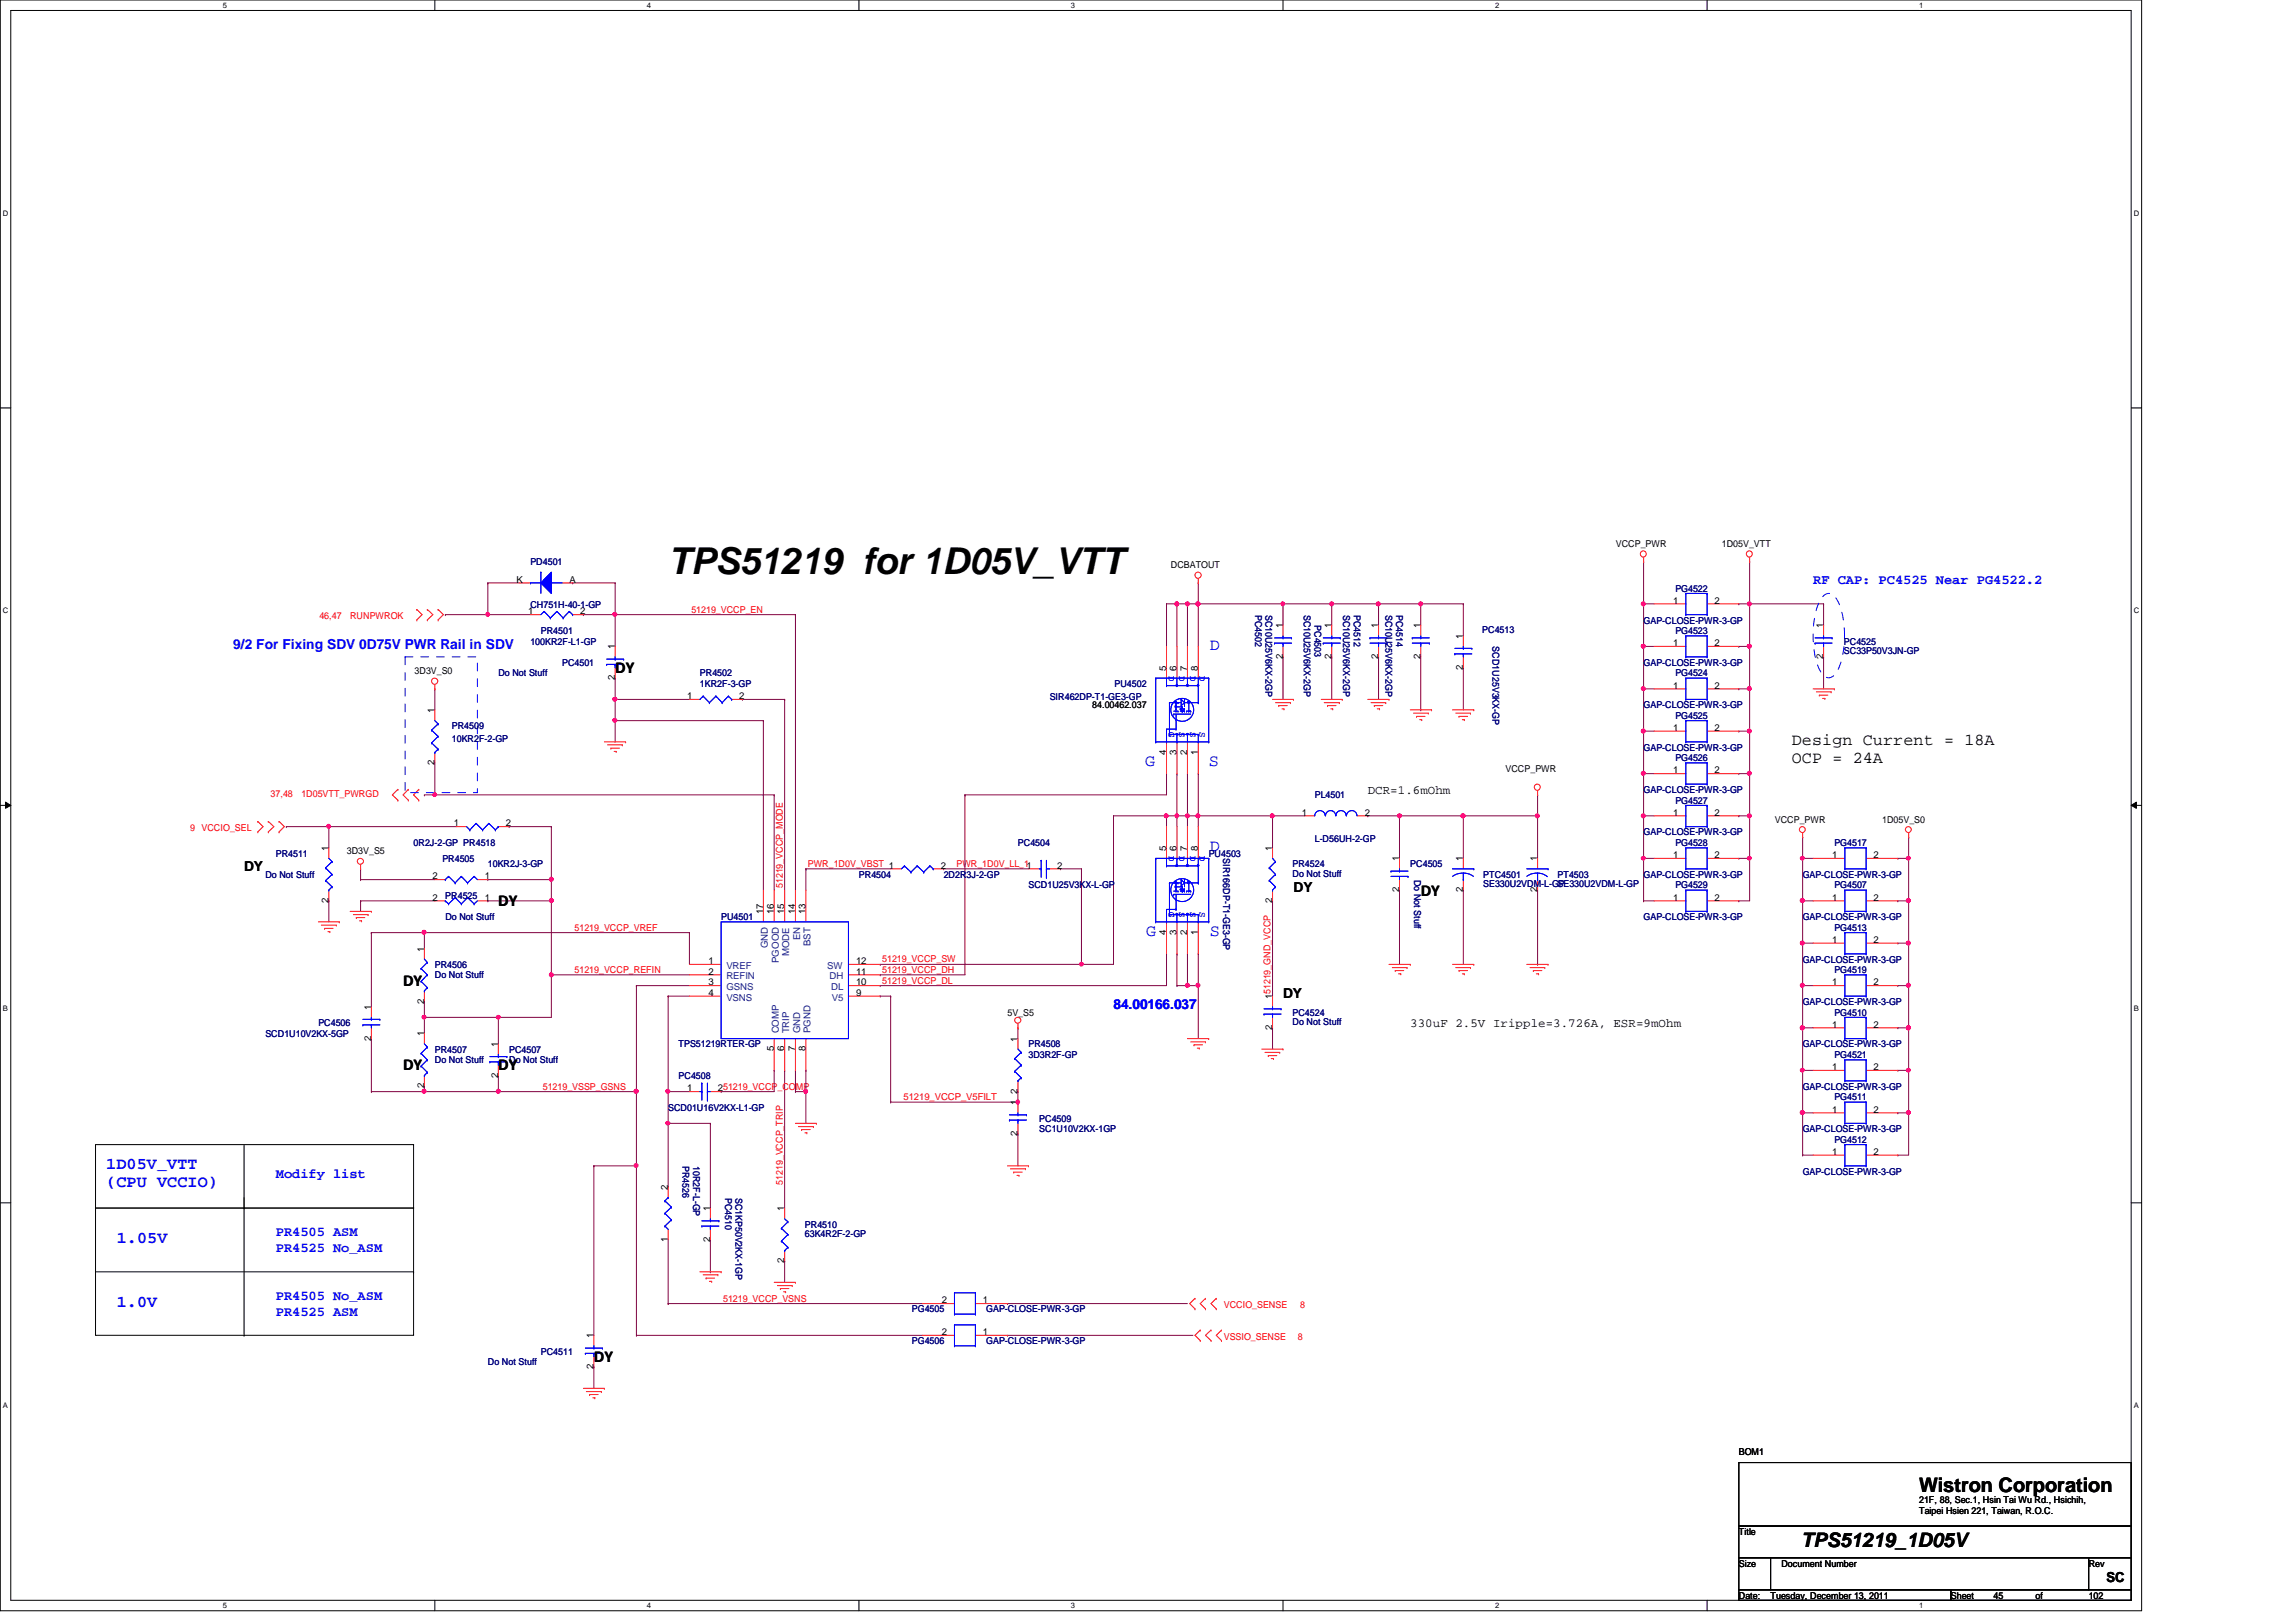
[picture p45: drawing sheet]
<svg xmlns="http://www.w3.org/2000/svg" width="297mm" height="210mm" viewBox="0 0 297 210" stroke-linecap="round" stroke-linejoin="round" font-family="sans-serif">
<defs><g id="words">
<text font-size="4.8" x="86.4" y="74.3">TPS51219 for 1D05V_VTT</text>
<g font-size="2.6">
<text x="248.3" y="193">Wistron Corporation</text>
<text x="233" y="200.2">TPS51219_1D05V</text>
</g>
<g font-size="2.2">
<text x="79.6" y="87.1">DY</text>
<text x="231.8" y="98.8">OCP = 24A</text>
<text x="231.8" y="96.4">Design Current = 18A</text>
<text x="64.5" y="117.3">DY</text>
<text x="183.8" y="115.9">DY</text>
<text x="52.2" y="127.6">DY</text>
<text x="52.2" y="138.5">DY</text>
<text x="64.5" y="138.5">DY</text>
<text x="76.8" y="176.2">DY</text>
</g>
<g font-size="2.2" fill="#00f">
<text x="156.5" y="84.1">D</text>
<text x="148.2" y="99.1">G</text>
<text x="156.4" y="99.1">S</text>
<text x="156.5" y="110.1">D</text>
<text x="148.3" y="121.1">G</text>
<text x="156.5" y="121.1">S</text>
<text x="13.8" y="153.7">(CPU VCCIO)</text>
<text x="13.8" y="151.3">1D05V_VTT</text>
<text x="15.1" y="160.9">1.05V</text>
<text x="15.1" y="169.1">1.0V</text>
</g>
<g font-size="1.8" fill="#00f">
<text x="234.6" y="75.6">RF CAP: PC4525 Near PG4522.2</text>
<text x="30.2" y="83.9">9/2 For Fixing SDV 0D75V PWR Rail in SDV</text>
<text x="144.1" y="130.6">84.00166.037</text>
<text x="35.7" y="152.4">Modify list</text>
<text x="35.7" y="159.9">PR4505 ASM</text>
<text x="35.7" y="162">PR4525 No_ASM</text>
<text x="35.7" y="168.2">PR4505 No_ASM</text>
<text x="35.7" y="170.3">PR4525 ASM</text>
</g>
<g font-size="1.8">
<text x="31.6" y="112.7">DY</text>
<text x="167.3" y="115.5">DY</text>
<text x="166" y="129.2">DY</text>
<text x="272.5" y="204.8">SC</text>
</g>
<g font-size="1.6">
<text x="176.9" y="102.7">DCR=1.6mOhm</text>
<text x="182.4" y="132.9">330uF 2.5V Iripple=3.726A, ESR=9mOhm</text>
</g>
<g font-size="1.2">
<text x="209" y="70.8">VCCP_PWR</text>
<text x="222.8" y="70.8">1D05V_VTT</text>
<text x="66.8" y="75.4">K</text>
<text x="73.7" y="75.4">A</text>
<text x="151.5" y="73.5">DCBATOUT</text>
<text x="68.3" y="79.5">1</text>
<text x="75.1" y="79.5">2</text>
<text x="165.9" y="81.3" transform="rotate(-90 165.9 81.3)">1</text>
<text x="172.3" y="81.3" transform="rotate(-90 172.3 81.3)">1</text>
<text x="178.3" y="81.3" transform="rotate(-90 178.3 81.3)">1</text>
<text x="183.8" y="81.3" transform="rotate(-90 183.8 81.3)">1</text>
<text x="189.3" y="82.7" transform="rotate(-90 189.3 82.7)">1</text>
<text x="216.4" y="83.6">1</text>
<text x="216.4" y="78.1">1</text>
<text x="221.8" y="83.6">2</text>
<text x="221.8" y="78.1">2</text>
<text x="235.9" y="81.3" transform="rotate(-90 235.9 81.3)">1</text>
<text x="53.6" y="87.2">3D3V_S0</text>
<text x="79.5" y="88.1" transform="rotate(-90 79.5 88.1)">2</text>
<text x="79.5" y="84" transform="rotate(-90 79.5 84)">1</text>
<text x="150.9" y="86.8" transform="rotate(-90 150.9 86.8)">5</text>
<text x="152.2" y="86.8" transform="rotate(-90 152.2 86.8)">6</text>
<text x="153.6" y="86.8" transform="rotate(-90 153.6 86.8)">7</text>
<text x="155" y="86.8" transform="rotate(-90 155 86.8)">8</text>
<text x="165.9" y="85.3" transform="rotate(-90 165.9 85.3)">2</text>
<text x="172.3" y="85.3" transform="rotate(-90 172.3 85.3)">2</text>
<text x="178.3" y="85.3" transform="rotate(-90 178.3 85.3)">2</text>
<text x="183.8" y="85.3" transform="rotate(-90 183.8 85.3)">2</text>
<text x="189.3" y="86.7" transform="rotate(-90 189.3 86.7)">2</text>
<text x="216.4" y="89.1">1</text>
<text x="221.8" y="89.1">2</text>
<text x="235.9" y="85.3" transform="rotate(-90 235.9 85.3)">2</text>
<text x="56.2" y="92.3" transform="rotate(-90 56.2 92.3)">1</text>
<text x="88.9" y="90.5">1</text>
<text x="95.6" y="90.5">2</text>
<text x="141.3" y="91.7">84.00462.037</text>
<text x="216.4" y="94.6">1</text>
<text x="221.8" y="94.6">2</text>
<text x="56.2" y="99" transform="rotate(-90 56.2 99)">2</text>
<text x="150.9" y="97.7" transform="rotate(-90 150.9 97.7)">4</text>
<text x="152.2" y="97.7" transform="rotate(-90 152.2 97.7)">3</text>
<text x="153.6" y="97.7" transform="rotate(-90 153.6 97.7)">2</text>
<text x="155" y="97.7" transform="rotate(-90 155 97.7)">1</text>
<text x="194.8" y="99.9">VCCP_PWR</text>
<text x="216.4" y="100.1">1</text>
<text x="221.8" y="100.1">2</text>
<text x="58.7" y="106.9">1</text>
<text x="65.4" y="106.9">2</text>
<text x="168.4" y="105.5">1</text>
<text x="176.6" y="105.5">2</text>
<text x="216.4" y="105.5">1</text>
<text x="221.8" y="105.5">2</text>
<text x="229.6" y="106.5">VCCP_PWR</text>
<text x="243.5" y="106.5">1D05V_S0</text>
<text x="42.5" y="110.1" transform="rotate(-90 42.5 110.1)">1</text>
<text x="44.9" y="110.6">3D3V_S5</text>
<text x="56" y="113.8">2</text>
<text x="62.7" y="113.8">1</text>
<text x="121.7" y="112.4">2</text>
<text x="136.8" y="112.4">2</text>
<text x="150.9" y="110.1" transform="rotate(-90 150.9 110.1)">5</text>
<text x="152.2" y="110.1" transform="rotate(-90 152.2 110.1)">6</text>
<text x="153.6" y="110.1" transform="rotate(-90 153.6 110.1)">7</text>
<text x="155" y="110.1" transform="rotate(-90 155 110.1)">8</text>
<text x="164.6" y="110.1" transform="rotate(-90 164.6 110.1)">1</text>
<text x="181" y="111.5" transform="rotate(-90 181 111.5)">1</text>
<text x="189.3" y="111.5" transform="rotate(-90 189.3 111.5)">1</text>
<text x="198.9" y="111.5" transform="rotate(-90 198.9 111.5)">1</text>
<text x="216.4" y="111">1</text>
<text x="221.8" y="111">2</text>
<text x="237" y="111">1</text>
<text x="242.4" y="111">2</text>
<text x="42.5" y="116.8" transform="rotate(-90 42.5 116.8)">2</text>
<text x="56" y="116.5">2</text>
<text x="62.7" y="116.5">1</text>
<text x="98.7" y="118.3" transform="rotate(-90 98.7 118.3)">17</text>
<text x="100.1" y="118.3" transform="rotate(-90 100.1 118.3)">16</text>
<text x="101.5" y="118.3" transform="rotate(-90 101.5 118.3)">15</text>
<text x="102.9" y="118.3" transform="rotate(-90 102.9 118.3)">14</text>
<text x="104.2" y="118.3" transform="rotate(-90 104.2 118.3)">13</text>
<text x="164.6" y="116.8" transform="rotate(-90 164.6 116.8)">2</text>
<text x="181" y="115.5" transform="rotate(-90 181 115.5)">2</text>
<text x="189.3" y="115.5" transform="rotate(-90 189.3 115.5)">2</text>
<text x="198.9" y="115.5" transform="rotate(-90 198.9 115.5)">2</text>
<text x="216.4" y="116.5">1</text>
<text x="221.8" y="116.5">2</text>
<text x="237" y="116.5">1</text>
<text x="242.4" y="116.5">2</text>
<text x="54.9" y="123.1" transform="rotate(-90 54.9 123.1)">1</text>
<text x="91.7" y="124.8">1</text>
<text x="110.7" y="124.8">12</text>
<text x="150.9" y="120.9" transform="rotate(-90 150.9 120.9)">4</text>
<text x="152.2" y="120.9" transform="rotate(-90 152.2 120.9)">3</text>
<text x="153.6" y="120.9" transform="rotate(-90 153.6 120.9)">2</text>
<text x="155" y="120.9" transform="rotate(-90 155 120.9)">1</text>
<text x="237" y="122">1</text>
<text x="242.4" y="122">2</text>
<text x="48" y="130.7" transform="rotate(-90 48 130.7)">1</text>
<text x="54.9" y="129.9" transform="rotate(-90 54.9 129.9)">2</text>
<text x="91.7" y="128.9">4</text>
<text x="91.7" y="126.1">2</text>
<text x="91.7" y="127.5">3</text>
<text x="110.7" y="128.9">9</text>
<text x="110.7" y="127.5">10</text>
<text x="110.7" y="126.1">11</text>
<text x="130.3" y="131.4">5V_S5</text>
<text x="164.6" y="129.3" transform="rotate(-90 164.6 129.3)">151219_GND_VCCP</text>
<text x="237" y="127.5">1</text>
<text x="242.4" y="127.5">2</text>
<text x="48" y="134.7" transform="rotate(-90 48 134.7)">2</text>
<text x="54.9" y="134.1" transform="rotate(-90 54.9 134.1)">1</text>
<text x="64.4" y="135.5" transform="rotate(-90 64.4 135.5)">1</text>
<text x="100.1" y="136.1" transform="rotate(-90 100.1 136.1)">5</text>
<text x="101.5" y="136.1" transform="rotate(-90 101.5 136.1)">6</text>
<text x="102.9" y="136.1" transform="rotate(-90 102.9 136.1)">7</text>
<text x="104.2" y="136.1" transform="rotate(-90 104.2 136.1)">8</text>
<text x="131.7" y="134.8" transform="rotate(-90 131.7 134.8)">1</text>
<text x="164.6" y="133.3" transform="rotate(-90 164.6 133.3)">2</text>
<text x="237" y="133">1</text>
<text x="242.4" y="133">2</text>
<text x="54.9" y="140.8" transform="rotate(-90 54.9 140.8)">2</text>
<text x="64.4" y="139.5" transform="rotate(-90 64.4 139.5)">2</text>
<text x="88.9" y="141.2">1</text>
<text x="92.9" y="141.2">251219_VCCP_COMP</text>
<text x="131.7" y="143" transform="rotate(-90 131.7 143)">1</text>
<text x="131.7" y="141.5" transform="rotate(-90 131.7 141.5)">2</text>
<text x="237" y="144">1</text>
<text x="237" y="138.5">1</text>
<text x="242.4" y="144">2</text>
<text x="242.4" y="138.5">2</text>
<text x="131.7" y="147" transform="rotate(-90 131.7 147)">2</text>
<text x="237" y="149.4">1</text>
<text x="242.4" y="149.4">2</text>
<text x="86.4" y="154" transform="rotate(-90 86.4 154)">2</text>
<text x="86.4" y="160.7" transform="rotate(-90 86.4 160.7)">1</text>
<text x="91.9" y="160.7" transform="rotate(-90 91.9 160.7)">2</text>
<text x="91.9" y="156.8" transform="rotate(-90 91.9 156.8)">1</text>
<text x="101.5" y="156.8" transform="rotate(-90 101.5 156.8)">1</text>
<text x="101.5" y="163.5" transform="rotate(-90 101.5 163.5)">2</text>
<text x="76.8" y="173.2" transform="rotate(-90 76.8 173.2)">1</text>
<text x="121.8" y="172.8">2</text>
<text x="121.8" y="168.7">2</text>
<text x="127.2" y="172.8">1</text>
<text x="127.2" y="168.7">1</text>
<text x="76.8" y="177.2" transform="rotate(-90 76.8 177.2)">2</text>
<text x="225" y="188.3">BOM1</text>
<text x="248.3" y="194.5">21F, 88, Sec.1, Hsin Tai Wu Rd., Hsichih,</text>
<text x="248.3" y="196">Taipei Hsien 221, Taiwan, R.O.C.</text>
<text x="225" y="198.6">Title</text>
<text x="225" y="202.7">Size</text>
<text x="230.5" y="202.7">Document Number</text>
<text x="270.2" y="202.7">Rev</text>
<text x="225" y="206.9">Date:</text>
<text x="229.1" y="206.9">Tuesday, December 13, 2011</text>
<text x="252.4" y="206.9">Sheet</text>
<text x="257.9" y="206.9">45</text>
<text x="263.4" y="206.9">of</text>
<text x="270.2" y="206.9">102</text>
</g>
<g font-size="1.2" fill="#000080">
<text x="68.6" y="73.2">PD4501</text>
<text x="216.7" y="76.6">PG4522</text>
<text x="68.6" y="83.4">100KR2F-L1-GP</text>
<text x="68.6" y="78.7">CH751H-40-1-GP</text>
<text x="70" y="82">PR4501</text>
<text x="162.4" y="79.5" transform="rotate(90 162.4 79.5)">PC4502</text>
<text x="163.7" y="79.5" transform="rotate(90 163.7 79.5)">SC10U25V6KX-2GP</text>
<text x="168.7" y="79.5" transform="rotate(90 168.7 79.5)">SC10U25V6KX-2GP</text>
<text x="170" y="80.9" transform="rotate(90 170 80.9)">PC4503</text>
<text x="173.8" y="79.5" transform="rotate(90 173.8 79.5)">SC10U25V6KX-2GP</text>
<text x="175.1" y="79.5" transform="rotate(90 175.1 79.5)">PC4512</text>
<text x="179.2" y="79.5" transform="rotate(90 179.2 79.5)">SC10U25V6KX-2GP</text>
<text x="180.6" y="79.5" transform="rotate(90 180.6 79.5)">PC4514</text>
<text x="191.8" y="81.9">PC4513</text>
<text x="193.1" y="83.7" transform="rotate(90 193.1 83.7)">SCD1U25V3KX-GP</text>
<text x="212.6" y="80.7">GAP-CLOSE-PWR-3-GP</text>
<text x="216.7" y="82">PG4523</text>
<text x="238.5" y="83.4">PC4525</text>
<text x="64.5" y="87.5">Do Not Stuff</text>
<text x="72.7" y="86.1">PC4501</text>
<text x="90.5" y="87.5">PR4502</text>
<text x="90.5" y="88.9">1KR2F-3-GP</text>
<text x="144.2" y="88.9">PU4502</text>
<text x="212.6" y="86.1">GAP-CLOSE-PWR-3-GP</text>
<text x="216.7" y="87.5">PG4524</text>
<text x="238.6" y="84.7">SC33P50V3JN-GP</text>
<text x="58.5" y="94.4">PR4509</text>
<text x="135.8" y="90.6">SIR462DP-T1-GE3-GP</text>
<text x="212.6" y="91.7">GAP-CLOSE-PWR-3-GP</text>
<text x="216.7" y="93">PG4525</text>
<text x="58.5" y="96.1">10KR2F-2-GP</text>
<text x="212.6" y="97.2">GAP-CLOSE-PWR-3-GP</text>
<text x="216.7" y="98.5">PG4526</text>
<text x="170.1" y="103.3">PL4501</text>
<text x="212.6" y="102.6">GAP-CLOSE-PWR-3-GP</text>
<text x="216.7" y="104">PG4527</text>
<text x="34.3" y="113.6">Do Not Stuff</text>
<text x="35.7" y="110.9">PR4511</text>
<text x="53.5" y="109.5">0R2J-2-GP PR4518</text>
<text x="57.2" y="111.5">PR4505</text>
<text x="63.1" y="112.2">10KR2J-3-GP</text>
<text x="111.1" y="113.6">PR4504</text>
<text x="122.1" y="113.6">2D2R3J-2-GP</text>
<text x="131.7" y="109.5">PC4504</text>
<text x="156.4" y="110.9">PU4503</text>
<text x="158.2" y="111.1" transform="rotate(90 158.2 111.1)">SIR166DP-T1-GE3-GP</text>
<text x="167.2" y="112.2">PR4524</text>
<text x="167.2" y="113.5">Do Not Stuff</text>
<text x="170.1" y="108.9">L-D56UH-2-GP</text>
<text x="182.5" y="112.2">PC4505</text>
<text x="183" y="113.8" transform="rotate(90 183 113.8)">Do Not Stuff</text>
<text x="191.9" y="113.6">PTC4501</text>
<text x="201.5" y="113.6">PT4503</text>
<text x="212.6" y="108.1">GAP-CLOSE-PWR-3-GP</text>
<text x="212.6" y="113.6">GAP-CLOSE-PWR-3-GP</text>
<text x="216.7" y="109.5">PG4528</text>
<text x="233.2" y="113.6">GAP-CLOSE-PWR-3-GP</text>
<text x="237.3" y="109.5">PG4517</text>
<text x="57.6" y="116.3">PR4525</text>
<text x="57.6" y="119.1">Do Not Stuff</text>
<text x="93.3" y="119.1">PU4501</text>
<text x="133.1" y="115">SCD1U25V3KX-L-GP</text>
<text x="191.9" y="114.9">SE330U2VDM-L-GP</text>
<text x="201.5" y="114.9">SE330U2VDM-L-GP</text>
<text x="212.6" y="119.1">GAP-CLOSE-PWR-3-GP</text>
<text x="216.7" y="115">PG4529</text>
<text x="233.2" y="119.1">GAP-CLOSE-PWR-3-GP</text>
<text x="237.3" y="115">PG4507</text>
<text x="56.3" y="125.3">PR4506</text>
<text x="233.2" y="124.6">GAP-CLOSE-PWR-3-GP</text>
<text x="237.3" y="120.4">PG4513</text>
<text x="237.3" y="125.9">PG4519</text>
<text x="56.3" y="126.6">Do Not Stuff</text>
<text x="167.2" y="131.4">PC4524</text>
<text x="233.2" y="130">GAP-CLOSE-PWR-3-GP</text>
<text x="237.3" y="131.4">PG4510</text>
<text x="34.3" y="134.2">SCD1U10V2KX-5GP</text>
<text x="41.2" y="132.8">PC4506</text>
<text x="56.3" y="136.2">PR4507</text>
<text x="56.3" y="137.6">Do Not Stuff</text>
<text x="65.9" y="136.2">PC4507</text>
<text x="65.9" y="137.6">Do Not Stuff</text>
<text x="87.8" y="135.6">TPS51219RTER-GP</text>
<text x="133.1" y="135.6">PR4508</text>
<text x="133.1" y="136.9">3D3R2F-GP</text>
<text x="167.2" y="132.7">Do Not Stuff</text>
<text x="233.2" y="135.6">GAP-CLOSE-PWR-3-GP</text>
<text x="237.3" y="136.9">PG4521</text>
<text x="86.4" y="143.8">SCD01U16V2KX-L1-GP</text>
<text x="87.8" y="139.7">PC4508</text>
<text x="233.2" y="141">GAP-CLOSE-PWR-3-GP</text>
<text x="237.3" y="142.4">PG4511</text>
<text x="134.4" y="145.2">PC4509</text>
<text x="134.5" y="146.5">SC1U10V2KX-1GP</text>
<text x="233.2" y="146.5">GAP-CLOSE-PWR-3-GP</text>
<text x="237.3" y="147.9">PG4512</text>
<text x="88.3" y="150.9" transform="rotate(90 88.3 150.9)">PR4526</text>
<text x="89.7" y="150.9" transform="rotate(90 89.7 150.9)">10R2F-L-GP</text>
<text x="93.8" y="155" transform="rotate(90 93.8 155)">PC4510</text>
<text x="95.2" y="155" transform="rotate(90 95.2 155)">SC1KP50V2KX-1GP</text>
<text x="233.2" y="152">GAP-CLOSE-PWR-3-GP</text>
<text x="104.1" y="158.9">PR4510</text>
<text x="104.1" y="160.1">63K4R2F-2-GP</text>
<text x="118" y="173.9">PG4506</text>
<text x="118" y="169.8">PG4505</text>
<text x="127.6" y="173.9">GAP-CLOSE-PWR-3-GP</text>
<text x="127.6" y="169.8">GAP-CLOSE-PWR-3-GP</text>
<text x="63.1" y="176.7">Do Not Stuff</text>
<text x="70" y="175.3">PC4511</text>
</g>
<g font-size="1.2" fill="#f00">
<text x="41.3" y="80.1">46,47</text>
<text x="45.3" y="80.1">RUNPWROK</text>
<text x="89.4" y="79.3">51219_VCCP_EN</text>
<text x="24.6" y="107.6">9 VCCIO_SEL</text>
<text x="35" y="103.2">37,48</text>
<text x="39" y="103.2">1D05VTT_PWRGD</text>
<text x="104.5" y="112.2">PWR_1D0V_VBST 1</text>
<text x="123.7" y="112.2">PWR_1D0V_LL_11</text>
<text x="101.3" y="114.9" transform="rotate(-90 101.3 114.9)">51219_VCCP_MODE</text>
<text x="74.3" y="125.9">51219_VCCP_REFIN</text>
<text x="74.3" y="120.4">51219_VCCP_VREF</text>
<text x="114.1" y="124.5">51219_VCCP_SW</text>
<text x="114.1" y="125.9">51219_VCCP_DH</text>
<text x="114.1" y="127.3">51219_VCCP_DL</text>
<text x="70.2" y="141">51219_VSSP_GSNS</text>
<text x="116.9" y="142.4">51219_VCCP_V5FILT</text>
<text x="101.3" y="153.3" transform="rotate(-90 101.3 153.3)">51219_VCCP_TRIP</text>
<text x="93.6" y="168.4">51219_VCCP_VSNS</text>
<text x="158.3" y="173.4">VSSIO_SENSE</text>
<text x="158.3" y="169.3">VCCIO_SENSE</text>
<text x="167.9" y="173.4">8</text>
<text x="168.2" y="169.3">8</text>
</g>
<g font-size="1.2" fill="#00f">
<text x="151.2" y="87.5" transform="rotate(90 151.2 87.5)">D</text>
<text x="152.6" y="87.5" transform="rotate(90 152.6 87.5)">D</text>
<text x="154" y="87.5" transform="rotate(90 154 87.5)">D</text>
<text x="155.2" y="87.5" transform="rotate(90 155.2 87.5)">D</text>
<text x="151.2" y="94.7" transform="rotate(90 151.2 94.7)">G</text>
<text x="152.6" y="94.7" transform="rotate(90 152.6 94.7)">S</text>
<text x="154" y="94.7" transform="rotate(90 154 94.7)">S</text>
<text x="155.2" y="94.7" transform="rotate(90 155.2 94.7)">S</text>
<text x="151.2" y="110.8" transform="rotate(90 151.2 110.8)">D</text>
<text x="152.6" y="110.8" transform="rotate(90 152.6 110.8)">D</text>
<text x="154" y="110.8" transform="rotate(90 154 110.8)">D</text>
<text x="155.2" y="110.8" transform="rotate(90 155.2 110.8)">D</text>
<text x="151.2" y="118.1" transform="rotate(90 151.2 118.1)">G</text>
<text x="152.6" y="118.1" transform="rotate(90 152.6 118.1)">S</text>
<text x="154" y="118.1" transform="rotate(90 154 118.1)">S</text>
<text x="155.2" y="118.1" transform="rotate(90 155.2 118.1)">S</text>
</g>
<g font-size="1.2" fill="#004080">
<text x="94" y="125.4">VREF</text>
<text x="99.4" y="122.7" transform="rotate(-90 99.4 122.7)">GND</text>
<text x="100.8" y="124.6" transform="rotate(-90 100.8 124.6)">PGOOD</text>
<text x="102.1" y="123.7" transform="rotate(-90 102.1 123.7)">MODE</text>
<text x="103.5" y="121.7" transform="rotate(-90 103.5 121.7)">EN</text>
<text x="104.9" y="122.4" transform="rotate(-90 104.9 122.4)">BST</text>
<text x="107" y="125.4">SW</text>
<text x="94" y="126.7">REFIN</text>
<text x="94" y="128.1">GSNS</text>
<text x="94" y="129.5">VSNS</text>
<text x="107.3" y="126.7">DH</text>
<text x="107.5" y="128.1">DL</text>
<text x="107.6" y="129.5">V5</text>
<text x="100.8" y="133.7" transform="rotate(-90 100.8 133.7)">COMP</text>
<text x="102.1" y="133.7" transform="rotate(-90 102.1 133.7)">TRIP</text>
<text x="103.5" y="133.7" transform="rotate(-90 103.5 133.7)">GND</text>
<text x="104.9" y="133.7" transform="rotate(-90 104.9 133.7)">PGND</text>
</g>
<g font-size="1">
<text x="28.8" y="1">5</text>
<text x="83.7" y="1">4</text>
<text x="138.6" y="1">3</text>
<text x="193.4" y="1">2</text>
<text x="248.3" y="1">1</text>
<text x=".4" y="27.9">D</text>
<text x="276.1" y="27.9">D</text>
<text x=".4" y="79.4">C</text>
<text x="276.1" y="79.4">C</text>
<text x=".4" y="130.8">B</text>
<text x="276.1" y="130.8">B</text>
<text x=".4" y="182.2">A</text>
<text x="276.1" y="182.2">A</text>
<text x="28.8" y="208.1">5</text>
<text x="83.7" y="208.1">4</text>
<text x="138.6" y="208.1">3</text>
<text x="193.4" y="208.1">2</text>
<text x="248.3" y="208.1">1</text>
</g>
</g></defs>
<path d="M0 0h277.1v208.4h-277.1zM1.4 1.4h274.3v205.7h-274.3z" fill="none" stroke="#000" stroke-width=".13"/>
<g fill="#fff">
<path d="M28.8 .1h.6v1.1h-.6z"/>
<path d="M28.8 207.2h.6v1.1h-.6z"/>
</g>
<path d="M56.3 0v1.4M56.3 207.1v1.3" fill="none" stroke="#000" stroke-width=".13"/>
<g fill="#fff">
<path d="M83.7 .1h.5v1.1h-.5z"/>
<path d="M83.7 207.2h.5v1.1h-.5z"/>
</g>
<path d="M111.1 0v1.4M111.1 207.1v1.3" fill="none" stroke="#000" stroke-width=".13"/>
<g fill="#fff">
<path d="M138.6 .1h.5v1.1h-.5z"/>
<path d="M138.6 207.2h.5v1.1h-.5z"/>
</g>
<path d="M166 0v1.4M166 207.1v1.3" fill="none" stroke="#000" stroke-width=".13"/>
<g fill="#fff">
<path d="M193.4 .1h.6v1.1h-.6z"/>
<path d="M193.4 207.2h.6v1.1h-.6z"/>
</g>
<path d="M220.8 0v1.4M220.8 207.1v1.3" fill="none" stroke="#000" stroke-width=".13"/>
<g fill="#fff">
<path d="M248.3 .1h.5v1.1h-.5z"/>
<path d="M248.3 207.2h.5v1.1h-.5z"/>
<path d="M.4 27.1h.7v1.1h-.7z"/>
<path d="M276.1 27.1h.7v1.1h-.7z"/>
<path d="M.4 78.5h.7v1.1h-.7z"/>
<path d="M276.1 78.5h.7v1.1h-.7z"/>
</g>
<path d="M0 52.8h1.4M275.7 52.8h1.4" fill="none" stroke="#000" stroke-width=".13"/>
<g fill="#fff">
<path d="M.4 129.9h.6v1.1h-.6z"/>
<path d="M276.1 129.9h.6v1.1h-.6z"/>
</g>
<path d="M0 104.2h1.4M.7 103.8l.7 .4-.7 .4zM275.7 104.2l.7-.4v.8zM275.7 104.2h1.4" fill="none" stroke="#000" stroke-width=".13"/>
<path d="M.7 103.8l.7 .4-.7 .4zM275.7 104.2l.7-.4v.8z" fill="#000"/>
<g fill="#fff">
<path d="M.4 181.4h.6v1.1h-.6z"/>
<path d="M276.1 181.4h.6v1.1h-.6z"/>
</g>
<path d="M0 155.7h1.4M275.7 155.7h1.4" fill="none" stroke="#000" stroke-width=".13"/>
<path d="M178.3 78.1h.1M178.3 78.1h5.5M183.8 78.1h.1M183.8 78.1v2.8" fill="none" stroke="#800040" stroke-width=".13"/>
<circle cx="178.3" cy="78.1" r=".26" fill="#f0f"/>
<circle cx="178.3" cy="78.1" r=".26" fill="none" stroke="#f0f" stroke-width=".13"/>
<path d="M183.8 91.9h.1M183.8 85v6.9M181.1 105.6h8.2M181.1 105.6h.1" fill="none" stroke="#800040" stroke-width=".13"/>
<circle cx="181.1" cy="105.6" r=".26" fill="#f0f"/>
<circle cx="181.1" cy="105.6" r=".26" fill="none" stroke="#f0f" stroke-width=".13"/>
<path d="M172.3 78.1h.1M172.3 78.1h6M235.9 78.1v2.8M235.9 80.9h.1M198.9 105.6h.1M198.9 105.6v5.5M152.3 127.6h1.3M152.3 127.6h.1M102.9 141.3h1.4M102.9 141.3h.1M91.9 164.6h.1M91.9 160.4v4.2" fill="none" stroke="#800040" stroke-width=".13"/>
<circle cx="172.3" cy="78.1" r=".26" fill="#f0f"/>
<circle cx="172.3" cy="78.1" r=".26" fill="none" stroke="#f0f" stroke-width=".13"/>
<path d="M86.4 145.4h5.5M91.9 145.4h.1" fill="none" stroke="#800040" stroke-width=".13"/>
<circle cx="86.4" cy="145.3" r=".25" fill="#f0f"/>
<circle cx="86.4" cy="145.3" r=".25" fill="none" stroke="#f0f" stroke-width=".13"/>
<path d="M86.4 141.3h.1M86.4 141.3v4.1" fill="none" stroke="#800040" stroke-width=".13"/>
<circle cx="86.4" cy="141.2" r=".26" fill="#f0f"/>
<circle cx="86.4" cy="141.2" r=".26" fill="none" stroke="#f0f" stroke-width=".13"/>
<g fill="none" stroke="#800040" stroke-width=".13">
<path d="M235.9 85h.1M235.9 85v4.2M198.9 115.2v9.6M233.2 111.1h.1M233.2 116.6h.1M233.2 108.3h.1M233.2 108.3v2.8M233.2 111.1h1.4M233.2 116.6h1.4M198.9 124.8h.1M233.2 122h.1M233.2 127.6h.1"/>
<path d="M233.2 133h.1M233.2 138.5h.1M233.2 122v5.6M233.2 122h1.4M233.2 127.6h1.4M233.2 133h1.4M233.2 138.5h1.4M233.2 144h.1M233.2 149.5h.1M233.2 144h1.4M233.2 149.5h1.4"/>
</g>
<circle cx="233.2" cy="122" r=".26" fill="#f0f"/>
<circle cx="233.2" cy="122" r=".26" fill="none" stroke="#f0f" stroke-width=".13"/>
<path d="M233.2 111.1h.1M233.2 111.1v5.5" fill="none" stroke="#800040" stroke-width=".13"/>
<circle cx="233.2" cy="116.5" r=".26" fill="#f0f"/>
<circle cx="233.2" cy="116.5" r=".26" fill="none" stroke="#f0f" stroke-width=".13"/>
<circle cx="233.2" cy="111" r=".25" fill="#f0f"/>
<circle cx="233.2" cy="111" r=".25" fill="none" stroke="#f0f" stroke-width=".13"/>
<path d="M233.2 144h.1M233.2 144v5.5" fill="none" stroke="#800040" stroke-width=".13"/>
<circle cx="233.2" cy="144" r=".26" fill="#f0f"/>
<circle cx="233.2" cy="144" r=".26" fill="none" stroke="#f0f" stroke-width=".13"/>
<path d="M233.2 116.6h.1M233.2 116.6v5.4" fill="none" stroke="#800040" stroke-width=".13"/>
<circle cx="233.2" cy="116.5" r=".26" fill="#f0f"/>
<circle cx="233.2" cy="116.5" r=".26" fill="none" stroke="#f0f" stroke-width=".13"/>
<path d="M233.2 133h.1M233.2 133v5.5" fill="none" stroke="#800040" stroke-width=".13"/>
<circle cx="233.2" cy="133" r=".26" fill="#f0f"/>
<circle cx="233.2" cy="133" r=".26" fill="none" stroke="#f0f" stroke-width=".13"/>
<path d="M233.2 138.5h.1M233.2 138.5v5.5" fill="none" stroke="#800040" stroke-width=".13"/>
<circle cx="233.2" cy="144" r=".26" fill="#f0f"/>
<circle cx="233.2" cy="144" r=".26" fill="none" stroke="#f0f" stroke-width=".13"/>
<circle cx="233.2" cy="138.5" r=".25" fill="#f0f"/>
<circle cx="233.2" cy="138.5" r=".25" fill="none" stroke="#f0f" stroke-width=".13"/>
<path d="M233.2 127.6h.1M233.2 127.6v5.4" fill="none" stroke="#800040" stroke-width=".13"/>
<circle cx="233.2" cy="133" r=".26" fill="#f0f"/>
<circle cx="233.2" cy="133" r=".26" fill="none" stroke="#f0f" stroke-width=".13"/>
<circle cx="233.2" cy="127.5" r=".26" fill="#f0f"/>
<circle cx="233.2" cy="127.5" r=".26" fill="none" stroke="#f0f" stroke-width=".13"/>
<path d="M246.9 111.1h.1M246.9 111.1v5.5" fill="none" stroke="#800040" stroke-width=".13"/>
<circle cx="246.9" cy="116.5" r=".26" fill="#f0f"/>
<circle cx="246.9" cy="116.5" r=".26" fill="none" stroke="#f0f" stroke-width=".13"/>
<path d="M246.9 116.6h.1M246.9 116.6v5.4" fill="none" stroke="#800040" stroke-width=".13"/>
<circle cx="246.9" cy="116.5" r=".26" fill="#f0f"/>
<circle cx="246.9" cy="116.5" r=".26" fill="none" stroke="#f0f" stroke-width=".13"/>
<path d="M246.9 108.3h.1M246.9 108.3v2.8M245.5 127.6h.1M245.5 122h.1M245.5 127.6h1.4M245.5 122h1.4" fill="none" stroke="#800040" stroke-width=".13"/>
<circle cx="246.9" cy="111" r=".25" fill="#f0f"/>
<circle cx="246.9" cy="111" r=".25" fill="none" stroke="#f0f" stroke-width=".13"/>
<path d="M245.5 149.5h.1M246.9 144h.1M246.9 144v5.5h-1.4" fill="none" stroke="#800040" stroke-width=".13"/>
<circle cx="246.9" cy="144" r=".26" fill="#f0f"/>
<circle cx="246.9" cy="144" r=".26" fill="none" stroke="#f0f" stroke-width=".13"/>
<path d="M246.9 138.5h.1M246.9 138.5v5.5h-1.4M245.5 144h.1" fill="none" stroke="#800040" stroke-width=".13"/>
<circle cx="246.9" cy="138.5" r=".25" fill="#f0f"/>
<circle cx="246.9" cy="138.5" r=".25" fill="none" stroke="#f0f" stroke-width=".13"/>
<path d="M245.5 116.6h.1M245.5 116.6h1.4M245.5 133h.1M245.5 133h1.4M246.9 133h.1M246.9 133v5.5" fill="none" stroke="#800040" stroke-width=".13"/>
<circle cx="246.9" cy="133" r=".26" fill="#f0f"/>
<circle cx="246.9" cy="133" r=".26" fill="none" stroke="#f0f" stroke-width=".13"/>
<path d="M245.5 138.5h.1M245.5 138.5h1.4M246.9 127.6h.1M246.9 127.6v5.4" fill="none" stroke="#800040" stroke-width=".13"/>
<circle cx="246.9" cy="133" r=".26" fill="#f0f"/>
<circle cx="246.9" cy="133" r=".26" fill="none" stroke="#f0f" stroke-width=".13"/>
<circle cx="246.9" cy="127.5" r=".26" fill="#f0f"/>
<circle cx="246.9" cy="127.5" r=".26" fill="none" stroke="#f0f" stroke-width=".13"/>
<path d="M245.5 111.1h.1M245.5 111.1h1.4M246.9 122h.1M246.9 122v5.6" fill="none" stroke="#800040" stroke-width=".13"/>
<circle cx="246.9" cy="122" r=".26" fill="#f0f"/>
<circle cx="246.9" cy="122" r=".26" fill="none" stroke="#f0f" stroke-width=".13"/>
<path d="M155 105.6h9.6M155 105.6h.1M198.9 102.9h.1M198.9 102.9v2.7M86.4 153.6h.1M86.4 145.4v8.2M86.4 168.7h.1M86.4 160.4v8.3" fill="none" stroke="#800040" stroke-width=".13"/>
<circle cx="155" cy="105.6" r=".26" fill="#f0f"/>
<circle cx="155" cy="105.6" r=".26" fill="none" stroke="#f0f" stroke-width=".13"/>
<g fill="none" stroke="#800040" stroke-width=".13">
<path d="M74.1 75.4h5.5M74.1 75.4h.1M79.6 75.4h.1M79.6 75.4v4.1M155 78.1h.1M155 78.1v5.6M152.3 105.6h.1M152.3 105.6v1.4M155 100.1h.1M155 100.1v5.5M150.9 123.4h.1M150.9 123.4v4.2"/>
<path d="M152.3 123.4h.1M152.3 123.4v4.2M153.6 127.6h.1M153.6 127.6h1.4M76.8 150.9h.1M76.8 150.9v21.9"/>
</g>
<circle cx="155" cy="78.1" r=".26" fill="#f0f"/>
<circle cx="155" cy="78.1" r=".26" fill="none" stroke="#f0f" stroke-width=".13"/>
<path d="M153.6 78.1h.1M153.6 78.1h1.4M79.6 90.5h.1M79.6 90.5v2.8M150.9 100.1h.1M150.9 100.1v2.8M153.6 100.1h.1M153.6 100.1v5.5M113.9 124.8h.1M113.9 124.8h26" fill="none" stroke="#800040" stroke-width=".13"/>
<circle cx="79.5" cy="90.5" r=".25" fill="#f0f"/>
<circle cx="79.5" cy="90.5" r=".25" fill="none" stroke="#f0f" stroke-width=".13"/>
<path d="M150.9 105.6h1.4M150.9 105.6h.1" fill="none" stroke="#800040" stroke-width=".13"/>
<circle cx="150.9" cy="105.6" r=".26" fill="#f0f"/>
<circle cx="150.9" cy="105.6" r=".26" fill="none" stroke="#f0f" stroke-width=".13"/>
<path d="M63.1 75.4h4.1M63.1 75.4h.1M63.1 75.4v4.1M155 78.1h11M155 78.1h.1" fill="none" stroke="#800040" stroke-width=".13"/>
<circle cx="155" cy="78.1" r=".26" fill="#f0f"/>
<circle cx="155" cy="78.1" r=".26" fill="none" stroke="#f0f" stroke-width=".13"/>
<path d="M155 75.4h.1M155 75.4v2.7M153.6 123.4h.1M153.6 123.4v4.2M155 127.6h.1M155 127.6v6.8" fill="none" stroke="#800040" stroke-width=".13"/>
<circle cx="153.6" cy="127.5" r=".26" fill="#f0f"/>
<circle cx="153.6" cy="127.5" r=".26" fill="none" stroke="#f0f" stroke-width=".13"/>
<path d="M155 123.4h.1M155 123.4v4.2" fill="none" stroke="#800040" stroke-width=".13"/>
<circle cx="155" cy="127.5" r=".26" fill="#f0f"/>
<circle cx="155" cy="127.5" r=".26" fill="none" stroke="#f0f" stroke-width=".13"/>
<path d="M153.6 78.1h.1M153.6 78.1v5.6" fill="none" stroke="#800040" stroke-width=".13"/>
<circle cx="153.6" cy="78.1" r=".26" fill="#f0f"/>
<circle cx="153.6" cy="78.1" r=".26" fill="none" stroke="#f0f" stroke-width=".13"/>
<path d="M46.6 113.8h9.7M46.6 113.8h.1M124.8 102.9h26.1M124.8 102.9h.1M144.1 105.6h.1M144.1 105.6h6.8M150.9 105.6h.1M150.9 105.6v1.4M152.3 105.6h1.3M152.3 105.6h.1" fill="none" stroke="#800040" stroke-width=".13"/>
<path d="M152.1 105.4l.1-.1 .2 .1v.4h-.2h-.1z" fill-rule="evenodd" fill="#f0f"/>
<path d="M152.1 105.4l.1-.1 .2 .1v.4h-.2h-.1z" fill="none" stroke="#f0f" stroke-width=".13"/>
<path d="M46.6 112.4h.1M46.6 112.4v1.4M63.1 116.6h8.2M63.1 116.6h.1M71.3 116.6h.1M71.3 116.6v9.6M152.3 100.1h.1M152.3 100.1v5.5M153.6 105.6h.1M153.6 105.6v1.4M102.9 138.5h.1M102.9 138.5v2.8" fill="none" stroke="#800040" stroke-width=".13"/>
<circle cx="71.3" cy="116.5" r=".26" fill="#f0f"/>
<circle cx="71.3" cy="116.5" r=".26" fill="none" stroke="#f0f" stroke-width=".13"/>
<g fill="none" stroke="#800040" stroke-width=".13">
<path d="M79.6 93.3h19.2M79.6 90.5h9.6M79.6 87.8h.1M79.6 93.3h.1M79.6 90.5h.1M79.6 87.8v2.7M98.8 93.3h.1M98.8 93.3v21.9M46.6 116.6h9.7M46.6 116.6h.1M46.6 116.6v1.3M181.1 105.6h.1"/>
<path d="M181.1 105.6v5.5M71.3 126.2h17.9M71.3 126.2h.1M89.2 120.7h.1M89.2 120.7v4.1M86.4 168.7h32.9M86.4 168.7h.1"/>
</g>
<circle cx="79.5" cy="90.5" r=".25" fill="#f0f"/>
<circle cx="79.5" cy="90.5" r=".25" fill="none" stroke="#f0f" stroke-width=".13"/>
<path d="M181.1 115.2h.1M181.1 115.2v9.6M64.5 131.7h.1M64.5 131.7h6.8M101.5 138.5h.1M101.5 138.5v17.8M93.3 141.3h6.9M93.3 141.3h.1" fill="none" stroke="#800040" stroke-width=".13"/>
<circle cx="64.5" cy="131.6" r=".25" fill="#f0f"/>
<circle cx="64.5" cy="131.6" r=".25" fill="none" stroke="#f0f" stroke-width=".13"/>
<path d="M104.3 138.5h.1M104.3 138.5v2.8" fill="none" stroke="#800040" stroke-width=".13"/>
<path d="M104.1 141h.1l.2 .1v.3l-.2 .1-.1-.1z" fill-rule="evenodd" fill="#f0f"/>
<path d="M104.1 141h.1l.2 .1v.3l-.2 .1-.1-.1z" fill="none" stroke="#f0f" stroke-width=".13"/>
<g fill="none" stroke="#800040" stroke-width=".13">
<path d="M96.1 90.5h.1M96.1 90.5h5.4M101.5 90.5h.1M101.5 90.5v24.7M48 120.7h.1M48 120.7v9.6M48 120.7h41.2M54.9 120.7h.1M54.9 120.7v2M86.4 128.9h2.8M86.4 128.9h.1M100.2 138.5h.1"/>
<path d="M100.2 138.5v2.8M76.8 176.9h.1M76.8 176.9v2.8"/>
</g>
<circle cx="54.9" cy="120.7" r=".26" fill="#f0f"/>
<circle cx="54.9" cy="120.7" r=".26" fill="none" stroke="#f0f" stroke-width=".13"/>
<path d="M71.3 126.2h.1M71.3 126.2v5.5" fill="none" stroke="#800040" stroke-width=".13"/>
<circle cx="71.3" cy="126.2" r=".26" fill="#f0f"/>
<circle cx="71.3" cy="126.2" r=".26" fill="none" stroke="#f0f" stroke-width=".13"/>
<g fill="none" stroke="#800040" stroke-width=".13">
<path d="M79.6 79.5h.1M79.6 79.5v4.2M102.9 79.5h.1M102.9 79.5v35.7M79.6 93.3h.1M79.6 93.3v2.7M139.9 112.4h.1M139.9 112.4v12.4M54.9 129.6h.1M54.9 129.6v2.1M48 141.3h.1M48 141.3h6.9"/>
<path d="M86.4 141.3h2.8M86.4 141.3h.1"/>
</g>
<circle cx="79.5" cy="93.2" r=".26" fill="#f0f"/>
<circle cx="79.5" cy="93.2" r=".26" fill="none" stroke="#f0f" stroke-width=".13"/>
<path d="M54.9 131.7h.1M54.9 131.7v2" fill="none" stroke="#800040" stroke-width=".13"/>
<circle cx="54.9" cy="131.6" r=".25" fill="#f0f"/>
<circle cx="54.9" cy="131.6" r=".25" fill="none" stroke="#f0f" stroke-width=".13"/>
<path d="M212.6 94.6h.1M212.6 89.2h.1M212.6 89.2v5.4M212.6 94.6h1.4M48 134.4h.1M48 134.4v6.9M82.3 127.6h6.9M82.3 127.6h.1M86.4 128.9h.1M86.4 128.9v12.4" fill="none" stroke="#800040" stroke-width=".13"/>
<circle cx="212.6" cy="89.1" r=".26" fill="#f0f"/>
<circle cx="212.6" cy="89.1" r=".26" fill="none" stroke="#f0f" stroke-width=".13"/>
<path d="M226.4 89.2h.1M226.4 89.2v5.4" fill="none" stroke="#800040" stroke-width=".13"/>
<circle cx="226.3" cy="89.1" r=".26" fill="#f0f"/>
<circle cx="226.3" cy="89.1" r=".26" fill="none" stroke="#f0f" stroke-width=".13"/>
<path d="M212.6 78.1h.1M212.6 78.1v5.6M212.6 83.7h.1M212.6 83.7h1.4M225 94.6h.1M225 94.6h1.4" fill="none" stroke="#800040" stroke-width=".13"/>
<circle cx="212.6" cy="83.6" r=".25" fill="#f0f"/>
<circle cx="212.6" cy="83.6" r=".25" fill="none" stroke="#f0f" stroke-width=".13"/>
<circle cx="212.6" cy="78.1" r=".26" fill="#f0f"/>
<circle cx="212.6" cy="78.1" r=".26" fill="none" stroke="#f0f" stroke-width=".13"/>
<path d="M225 78.1h.1M225 78.1h1.4M226.4 78.1h.1M226.4 78.1v5.6" fill="none" stroke="#800040" stroke-width=".13"/>
<circle cx="226.3" cy="83.6" r=".25" fill="#f0f"/>
<circle cx="226.3" cy="83.6" r=".25" fill="none" stroke="#f0f" stroke-width=".13"/>
<circle cx="226.3" cy="78.1" r=".26" fill="#f0f"/>
<circle cx="226.3" cy="78.1" r=".26" fill="none" stroke="#f0f" stroke-width=".13"/>
<path d="M226.4 83.7h.1M226.4 83.7v5.5" fill="none" stroke="#800040" stroke-width=".13"/>
<circle cx="226.3" cy="83.6" r=".25" fill="#f0f"/>
<circle cx="226.3" cy="83.6" r=".25" fill="none" stroke="#f0f" stroke-width=".13"/>
<path d="M212.6 72.7h.1M212.6 72.7v5.4M226.4 72.7h.1M226.4 72.7v5.4M212.6 83.7h.1M212.6 83.7v5.5M225 89.2h.1M225 89.2h1.4" fill="none" stroke="#800040" stroke-width=".13"/>
<circle cx="212.6" cy="83.6" r=".25" fill="#f0f"/>
<circle cx="212.6" cy="83.6" r=".25" fill="none" stroke="#f0f" stroke-width=".13"/>
<path d="M212.6 78.1h.1M212.6 78.1h1.4M212.6 89.2h.1M212.6 89.2h1.4M225 83.7h.1M225 83.7h1.4M82.3 150.9h.1M82.3 150.9v21.9" fill="none" stroke="#800040" stroke-width=".13"/>
<circle cx="82.3" cy="150.8" r=".26" fill="#f0f"/>
<circle cx="82.3" cy="150.8" r=".26" fill="none" stroke="#f0f" stroke-width=".13"/>
<path d="M189.3 115.2h.1M189.3 115.2v9.6M212.6 100.1h.1M212.6 100.1v5.5M225 105.6h.1M225 105.6h1.4M76.8 150.9h5.5M76.8 150.9h.1" fill="none" stroke="#800040" stroke-width=".13"/>
<circle cx="212.6" cy="100.1" r=".26" fill="#f0f"/>
<circle cx="212.6" cy="100.1" r=".26" fill="none" stroke="#f0f" stroke-width=".13"/>
<path d="M226.4 100.1h.1M226.4 100.1v5.5" fill="none" stroke="#800040" stroke-width=".13"/>
<circle cx="226.3" cy="100.1" r=".26" fill="#f0f"/>
<circle cx="226.3" cy="100.1" r=".26" fill="none" stroke="#f0f" stroke-width=".13"/>
<path d="M212.6 94.6h.1M212.6 94.6v5.5" fill="none" stroke="#800040" stroke-width=".13"/>
<circle cx="212.6" cy="94.6" r=".26" fill="#f0f"/>
<circle cx="212.6" cy="94.6" r=".26" fill="none" stroke="#f0f" stroke-width=".13"/>
<path d="M226.4 94.6h.1M226.4 94.6v5.5" fill="none" stroke="#800040" stroke-width=".13"/>
<circle cx="226.3" cy="94.6" r=".26" fill="#f0f"/>
<circle cx="226.3" cy="94.6" r=".26" fill="none" stroke="#f0f" stroke-width=".13"/>
<path d="M212.6 105.6h.1M212.6 100.1h.1M212.6 100.1h1.4M212.6 105.6h1.4M225 100.1h.1M225 100.1h1.4M82.3 141.3h.1M82.3 141.3v9.6M101.5 163.2h.1M101.5 163.2v2.7" fill="none" stroke="#800040" stroke-width=".13"/>
<circle cx="82.3" cy="141.2" r=".26" fill="#f0f"/>
<circle cx="82.3" cy="141.2" r=".26" fill="none" stroke="#f0f" stroke-width=".13"/>
<path d="M226.4 111.1h.1M226.4 111.1v5.5" fill="none" stroke="#800040" stroke-width=".13"/>
<circle cx="226.3" cy="111" r=".25" fill="#f0f"/>
<circle cx="226.3" cy="111" r=".25" fill="none" stroke="#f0f" stroke-width=".13"/>
<path d="M212.6 116.6h.1M212.6 111.1h.1M212.6 111.1v5.5M212.6 116.6h1.4M225 116.6h.1M225 116.6h1.4" fill="none" stroke="#800040" stroke-width=".13"/>
<circle cx="212.6" cy="111" r=".25" fill="#f0f"/>
<circle cx="212.6" cy="111" r=".25" fill="none" stroke="#f0f" stroke-width=".13"/>
<path d="M56.3 102.9h43.9M56.3 102.9h.1" fill="none" stroke="#800040" stroke-width=".13"/>
<path d="M56.1 102.6h.1l.2 .1v.3l-.2 .1-.1-.1z" fill-rule="evenodd" fill="#f0f"/>
<path d="M56.1 102.6h.1l.2 .1v.3l-.2 .1-.1-.1z" fill="none" stroke="#f0f" stroke-width=".13"/>
<path d="M226.4 105.6h.1M226.4 105.6v5.5" fill="none" stroke="#800040" stroke-width=".13"/>
<circle cx="226.3" cy="105.6" r=".26" fill="#f0f"/>
<circle cx="226.3" cy="105.6" r=".26" fill="none" stroke="#f0f" stroke-width=".13"/>
<path d="M212.6 111.1h.1M212.6 105.6h.1M212.6 105.6v5.5M212.6 111.1h1.4M225 111.1h.1M225 111.1h1.4M82.3 127.6h.1M82.3 127.6v13.7M82.3 172.8h37M82.3 172.8h.1" fill="none" stroke="#800040" stroke-width=".13"/>
<circle cx="212.6" cy="105.6" r=".26" fill="#f0f"/>
<circle cx="212.6" cy="105.6" r=".26" fill="none" stroke="#f0f" stroke-width=".13"/>
<g fill="none" stroke="#800040" stroke-width=".13">
<path d="M166 78.1h.1M166 78.1v2.8M172.3 78.1h.1M172.3 78.1v2.8M166 85h.1M166 85v5.5M172.3 85h.1M172.3 85v5.5M54.9 131.7h9.6M54.9 131.7h.1M64.5 131.7h.1M64.5 131.7v3.4"/>
<path d="M115.2 128.9h.1M115.2 128.9v13.7M54.9 141.3h9.6M54.9 141.3h.1M130.3 168.7h.1M130.3 168.7h23.3"/>
</g>
<circle cx="54.9" cy="141.2" r=".26" fill="#f0f"/>
<circle cx="54.9" cy="141.2" r=".26" fill="none" stroke="#f0f" stroke-width=".13"/>
<path d="M75.5 79.5h4.1M75.5 79.5h.1M122.1 112.4h.1M122.1 112.4h11M64.5 139.2h.1M64.5 139.2v2.1M113.9 127.6h.1M113.9 127.6h37M54.9 140.6h.1M54.9 140.6v.7M104.3 141.3h.1M104.3 141.3v4.1" fill="none" stroke="#800040" stroke-width=".13"/>
<path d="M104.1 141h.1l.2 .1v.3l-.2 .1-.1-.1z" fill-rule="evenodd" fill="#f0f"/>
<path d="M104.1 141h.1l.2 .1v.3l-.2 .1-.1-.1z" fill="none" stroke="#f0f" stroke-width=".13"/>
<path d="M189.3 105.6h9.6M189.3 105.6h.1" fill="none" stroke="#800040" stroke-width=".13"/>
<circle cx="198.9" cy="105.6" r=".26" fill="#f0f"/>
<circle cx="198.9" cy="105.6" r=".26" fill="none" stroke="#f0f" stroke-width=".13"/>
<circle cx="189.3" cy="105.6" r=".26" fill="#f0f"/>
<circle cx="189.3" cy="105.6" r=".26" fill="none" stroke="#f0f" stroke-width=".13"/>
<path d="M64.5 141.3h.1M64.5 141.3h17.8" fill="none" stroke="#800040" stroke-width=".13"/>
<circle cx="82.3" cy="141.2" r=".26" fill="#f0f"/>
<circle cx="82.3" cy="141.2" r=".26" fill="none" stroke="#f0f" stroke-width=".13"/>
<circle cx="64.5" cy="141.2" r=".26" fill="#f0f"/>
<circle cx="64.5" cy="141.2" r=".26" fill="none" stroke="#f0f" stroke-width=".13"/>
<path d="M139.9 124.8h4.2M139.9 124.8h.1" fill="none" stroke="#800040" stroke-width=".13"/>
<circle cx="139.9" cy="124.8" r=".25" fill="#f0f"/>
<circle cx="139.9" cy="124.8" r=".25" fill="none" stroke="#f0f" stroke-width=".13"/>
<path d="M104.3 112.4h10.9M104.3 112.4h.1M124.8 102.9h.1M124.8 102.9v23.3h-10.9M189.3 105.6h.1M189.3 105.6v5.5M113.9 126.2h.1" fill="none" stroke="#800040" stroke-width=".13"/>
<circle cx="189.3" cy="105.6" r=".26" fill="#f0f"/>
<circle cx="189.3" cy="105.6" r=".26" fill="none" stroke="#f0f" stroke-width=".13"/>
<path d="M104.3 112.4h.1M104.3 112.4v2.8M144.1 105.6h.1M144.1 105.6v19.2M131.7 133h.1M131.7 133v1.4M115.2 142.6h.1M131.7 141.3h.1M131.7 141.3v1.3h-16.5" fill="none" stroke="#800040" stroke-width=".13"/>
<path d="M131.5 142.4h.2l.2 .1-.1 .3-.1 .1-.2-.1z" fill-rule="evenodd" fill="#f0f"/>
<path d="M131.5 142.4h.2l.2 .1-.1 .3-.1 .1-.2-.1z" fill="none" stroke="#f0f" stroke-width=".13"/>
<path d="M63.1 79.5h.1M63.1 79.5h5.5M131.7 146.7h.1M131.7 146.7v4.2" fill="none" stroke="#800040" stroke-width=".13"/>
<path d="M62.9 79.3l.2-.1 .2 .2-.1 .3-.1 .1-.2-.1z" fill-rule="evenodd" fill="#f0f"/>
<path d="M62.9 79.3l.2-.1 .2 .2-.1 .3-.1 .1-.2-.1z" fill="none" stroke="#f0f" stroke-width=".13"/>
<path d="M79.6 79.5h23.3M79.6 79.5h.1" fill="none" stroke="#800040" stroke-width=".13"/>
<circle cx="79.5" cy="79.5" r=".26" fill="#f0f"/>
<circle cx="79.5" cy="79.5" r=".26" fill="none" stroke="#f0f" stroke-width=".13"/>
<path d="M57.6 79.5h.1M57.6 79.5h5.5M63.1 113.8h8.2M63.1 113.8h.1M100.2 102.9h.1M100.2 102.9v12.3M137.2 112.4h.1M137.2 112.4h2.7M164.6 105.6h.1M164.6 105.6v4.1M130.3 172.8h.1M130.3 172.8h24" fill="none" stroke="#800040" stroke-width=".13"/>
<circle cx="164.6" cy="105.6" r=".26" fill="#f0f"/>
<circle cx="164.6" cy="105.6" r=".26" fill="none" stroke="#f0f" stroke-width=".13"/>
<path d="M150.9 78.1h1.4M150.9 78.1h.1M150.9 78.1v5.6M71.3 107h.1M71.3 107v6.8M153.6 105.6h.1M153.6 105.6h1.4M164.6 133h.1M164.6 133v2.8" fill="none" stroke="#800040" stroke-width=".13"/>
<circle cx="153.6" cy="105.6" r=".26" fill="#f0f"/>
<circle cx="153.6" cy="105.6" r=".26" fill="none" stroke="#f0f" stroke-width=".13"/>
<path d="M71.3 113.8h.1M71.3 113.8v2.8" fill="none" stroke="#800040" stroke-width=".13"/>
<circle cx="71.3" cy="113.8" r=".26" fill="#f0f"/>
<circle cx="71.3" cy="113.8" r=".26" fill="none" stroke="#f0f" stroke-width=".13"/>
<path d="M183.8 78.1h5.5M183.8 78.1h.1" fill="none" stroke="#800040" stroke-width=".13"/>
<circle cx="183.8" cy="78.1" r=".26" fill="#f0f"/>
<circle cx="183.8" cy="78.1" r=".26" fill="none" stroke="#f0f" stroke-width=".13"/>
<path d="M166 78.1h.1M166 78.1h6.3" fill="none" stroke="#800040" stroke-width=".13"/>
<path d="M165.8 78l.1-.1 .3 .1-.1 .3-.2 .1-.1-.1z" fill-rule="evenodd" fill="#f0f"/>
<path d="M165.8 78l.1-.1 .3 .1-.1 .3-.2 .1-.1-.1z" fill="none" stroke="#f0f" stroke-width=".13"/>
<path d="M152.3 78.1h.1M152.3 78.1v5.6M155 105.6h.1M155 105.6v1.4" fill="none" stroke="#800040" stroke-width=".13"/>
<path d="M152.1 78l.1-.1 .2 .1v.3l-.2 .1-.1-.1z" fill-rule="evenodd" fill="#f0f"/>
<path d="M152.1 78l.1-.1 .2 .1v.3l-.2 .1-.1-.1z" fill="none" stroke="#f0f" stroke-width=".13"/>
<path d="M152.3 78.1h1.3M152.3 78.1h.1" fill="none" stroke="#800040" stroke-width=".13"/>
<path d="M152.1 78l.1-.1 .2 .1v.3l-.2 .1-.1-.1z" fill-rule="evenodd" fill="#f0f"/>
<path d="M152.1 78l.1-.1 .2 .1v.3l-.2 .1-.1-.1z" fill="none" stroke="#f0f" stroke-width=".13"/>
<path d="M42.5 107h.1M42.5 107h16.5M65.9 107h5.4M65.9 107h.1" fill="none" stroke="#800040" stroke-width=".13"/>
<path d="M42.3 106.7h.2l.2 .1v.3l-.2 .1-.2-.1z" fill-rule="evenodd" fill="#f0f"/>
<path d="M42.3 106.7h.2l.2 .1v.3l-.2 .1-.2-.1z" fill="none" stroke="#f0f" stroke-width=".13"/>
<g fill="none" stroke="#800040" stroke-width=".13">
<path d="M178.3 78.1h.1M178.3 78.1v2.8M189.3 78.1h.1M189.3 78.1v4.2M226.4 78.1h9.5M235.9 78.1h.1M56.3 89.2h.1M56.3 89.2v2.7M56.3 98.7v4.2M178.3 85h.1M178.3 85v5.5M189.3 86.4h.1"/>
<path d="M189.3 86.4v5.5M37 107h5.5M37 107h.1M42.5 107h.1M42.5 116.6h.1M42.5 107v2.7M42.5 116.6v2.7M54.9 102.9h1.4M54.9 102.9h.1M56.3 102.9h.1M164.6 116.6h.1M164.6 105.6h.1"/>
<path d="M164.6 116.6v12.3M164.6 105.6h4.1M176.9 105.6h.1M176.9 105.6h4.2M113.9 128.9h1.3M113.9 128.9h.1M91.9 156.3h.1M91.9 145.4v10.9"/>
</g>
<g fill="none" stroke="#f00" stroke-width=".13">
<path d="M53.9 78.9l.7 .6-.7 .7M53.9 78.9h.1M55.3 78.9l.7 .6-.7 .7M55.3 78.9h.1M56.7 78.9h.1M56.7 78.9l.7 .6-.7 .7M68.6 79.5h1.4M74.1 79.5h1.4M155 75.4h.1M155 74.9v.5M212.6 72.7h.1M212.6 72.1v.6"/>
<path d="M226.4 72.7h.1M226.4 72.1v.6M53.9 80.2h.1M55.3 80.2h.1M56.3 89.2h.1M56.3 88.6v.6M56.7 80.2h.1M78.2 96h2.7M78.6 96.4h1.9M79 96.8h.1M79 96.8h1.1M79.5 97.2h.2"/>
<path d="M79.7 97.2h.1M80.5 96.4h.1M80.9 96h.1M164.6 90.5h2.7M165 90.9h2M165.4 91.3h1.1M165.4 91.3h.1M165.9 91.7h.2M166.1 91.7h.1M167 90.9h.1M167.3 90.5h.1M170.9 90.5h2.7"/>
<path d="M171.3 90.9h2M171.7 91.3h1.1M171.7 91.3h.1M172.2 91.7h.2M172.3 80.9v1.4M172.3 83.7v1.3M172.4 91.7h.1M173.3 90.9h.1M173.6 90.5h.1M176.9 90.5h2.8M177.4 90.9h1.9M177.8 91.3h1.1"/>
<path d="M177.8 91.3h.1M178.2 91.7h.3M178.5 91.7h.1M179.3 90.9h.1M179.7 90.5h.1M182.5 91.9h2.7M182.9 92.3h1.9M183.3 92.7h1.1M183.3 92.7h.1M183.7 93.1h.2M183.9 93.1h.1M184.8 92.3h.1"/>
<path d="M185.2 91.9h.1M187.9 91.9h2.8M188.3 92.3h1.9M188.8 92.7h1.1M188.8 92.7h.1M189.2 93.1h.2M189.4 93.1h.1M190.2 92.3h.1M190.7 91.9h.1M214 89.2h4.1M214 83.7h4.1M220.8 89.2h4.2"/>
<path d="M220.8 83.7h4.2M234.6 89.2h2.7M235 89.5h1.9M235.4 90h1.1M235.4 90h.1M235.8 90.4h.3M236.1 90.4h.1M236.9 89.5h.1M237.3 89.2h.1M33.4 106.3l.6 .7-.6 .7M33.4 107.7h.1M33.4 106.3h.1"/>
<path d="M34.7 106.3h.1M34.7 107.7h.1M34.7 106.3l.7 .7-.7 .7M36.1 106.3l.7 .7-.7 .7M36.1 107.7h.1M36.1 106.3h.1M41.2 119.3h2.7M41.6 119.7h1.9M42.5 109.7v1.4M42.5 115.2v1.4M43.5 119.7h.1M43.9 119.3h.1"/>
<path d="M45.3 117.9h2.7M45.7 118.4h1.9M46.1 118.7h.1M46.1 118.7h1.1M46.5 119.2h.3M46.6 112.4h.1M46.6 111.9v.5M46.8 119.2h.1M47.6 118.4h.1M48 117.9h.1M51.5 103.5h.1M51.5 102.2h.1"/>
<path d="M51.5 102.2l-.7 .7 .7 .6M52.8 102.2h.1M52.8 103.5h.1M52.8 102.2l-.6 .7 .6 .6M54.2 102.2l-.7 .7 .7 .6M54.2 103.5h.1M54.2 102.2h.1M98.8 115.2v4.1M100.2 115.2v4.1M101.5 115.2v4.1M102.9 115.2v4.1M104.3 115.2v4.1"/>
<path d="M150.9 107v4.1M150.9 119.3v4.1M152.3 107v4.1M152.3 119.3v4.1M153.6 107v4.1M153.6 119.3v4.1M155 107v4.1M155 119.3v4.1M164.6 109.7v1.4M164.6 115.2v1.4M181.1 111.1v1.3M181.1 113.8v1.4"/>
<path d="M198.9 102.9h.1M198.9 102.3v.6M198.9 111.1v1.3M198.9 113.8v1.4M214 116.6h4.1M220.8 116.6h4.2M233.2 108.3h.1M233.2 107.8v.5M234.6 111.1h4.1M241.4 111.1h4.1M246.9 108.3h.1M246.9 107.8v.5"/>
<path d="M42 120.1h1.1M42 120.1h.1M42.4 120.6h.3M42.7 120.6h.1M89.2 124.8h4.1M89.2 127.6h4.1M89.2 126.2h4.1M89.2 128.9h4.1M100.2 134.4v4.1M101.5 134.4v4.1M102.9 134.4v4.1M104.3 134.4v4.1"/>
<path d="M109.8 124.8h4.1M109.8 127.6h4.1M109.8 126.2h4.1M109.8 128.9h4.1M131.7 133h.1M131.7 132.5v.5M131.7 134.4v1.4M131.7 139.9v1.4M153.6 134.4h2.8M154 134.8h2M154.5 135.2h1.1M154.5 135.2h.1"/>
<path d="M154.9 135.6h.2M155.1 135.6h.1M156 134.8h.1M156.4 134.4h.1M163.2 135.8h2.8M163.7 136.2h1.9M164.1 136.6h1.1M164.1 136.6h.1M164.5 137h.3M164.8 137h.1M165.6 136.2h.1M166 135.8h.1"/>
<path d="M179.7 124.8h2.8M180.1 125.2h1.9M180.5 125.6h.1M180.5 125.6h1.1M180.9 126h.3M181.2 126h.1M182 125.2h.1M182.5 124.8h.1M187.9 124.8h2.8M188.3 125.2h1.9M188.8 125.6h1.1M188.8 125.6h.1"/>
<path d="M189.2 126h.2M189.4 126h.1M190.2 125.2h.1M190.7 124.8h.1M197.5 124.8h2.8M197.9 125.2h2M198.4 125.6h1.1M198.4 125.6h.1M198.8 126h.2M199 126h.1M199.9 125.2h.1M200.3 124.8h.1"/>
<path d="M234.6 122h4.1M234.6 127.6h4.1M241.4 122h4.1M241.4 127.6h4.1M91.9 156.3v1.4M91.9 159.1v1.3M102.9 145.4h2.7M103.3 145.8h1.9M103.7 146.2h1.1M103.7 146.2h.1M104.1 146.6h.3M104.4 146.6h.1"/>
<path d="M105.2 145.8h.1M105.6 145.4h.1M130.3 150.9h2.8M130.7 151.3h2M131.1 151.7h1.1M131.1 151.7h.1M131.6 152.1h.2M131.8 152.1h.1M132.7 151.3h.1M133.1 150.9h.1M75.5 179.7h2.7M78.2 179.7h.1"/>
<path d="M90.5 164.6h2.8M91 165h1.9M91.4 165.4h1.1M91.4 165.4h.1M91.8 165.8h.3M92.1 165.8h.1M92.9 165h.1M93.3 164.6h.1M100.2 165.9h2.7M100.6 166.4h1.9M101 166.8h1.1M101 166.8h.1"/>
<path d="M101.4 167.2h.2M101.6 167.2h.1M102.5 166.4h.1M102.9 165.9h.1M154.6 169.4h.1M154.6 168h.1M154.6 168l-.7 .7 .7 .7M155.3 172.1l-.7 .7 .7 .7M155.3 173.5h.1M155.3 172.1h.1M156 168h.1M156 169.4h.1"/>
<path d="M156 168l-.7 .7 .7 .7M156.7 172.1l-.7 .7 .7 .7M156.7 172.1h.1M156.7 173.5h.1M157.3 168l-.6 .7 .6 .7M157.3 169.4h.1M157.3 168h.1M158 173.5h.1M158 172.1h.1M158 172.1l-.7 .7 .7 .7M75.9 180.1h1.9M76.3 180.5h1.1"/>
<path d="M76.3 180.5h.1M76.7 180.9h.3M77 180.9h.1M77.8 180.1h.1"/>
<circle cx="155" cy="74.4" r=".4"/>
<circle cx="212.6" cy="71.7" r=".39"/>
<circle cx="226.3" cy="71.7" r=".39"/>
<circle cx="56.2" cy="88.2" r=".4"/>
<circle cx="46.6" cy="111.5" r=".39"/>
<circle cx="198.9" cy="101.9" r=".39"/>
<circle cx="233.2" cy="107.4" r=".38"/>
<circle cx="246.9" cy="107.4" r=".38"/>
<circle cx="131.7" cy="132" r=".39"/>
</g>
<g fill="none" stroke="#000" stroke-width=".13">
<path d="M12.4 156.3h41.1v16.5h-41.1zM12.4 148.1h41.1v8.2h-41.1zM31.6 156.3h.1M31.6 148.1v24.7M12.4 164.6h41.1M31.6 172.8h.1M53.5 164.6h.1M225 189.3h50.7v8.2h-50.7zM225 197.5h50.7v4.1h-50.7zM225 201.6h4.1v4.1h-4.1zM225 205.7h27.4v1.4h-27.4zM229.1 201.6h41.1v4.1h-41.1z"/>
<path d="M252.4 205.7h23.3v1.4h-23.3zM270.2 201.6h5.5v4.1h-5.5z"/>
</g>
<path d="M235.8 77.2a.95 .95 0 0 1 1.6 0 8.4 8.4 0 0 1 1.2 5.1 8.5 8.5 0 0 1-1.2 5 .94 .94 0 0 1-1.6 0 8.5 8.5 0 0 1-1.2-5 8.4 8.4 0 0 1 1.2-5.1zM52.4 85h9.4v17.6h-9.4z" fill="none" stroke="#00f" stroke-width=".13" stroke-dasharray="1 1 1 1 1 1 1 1"/>
<g fill="none" stroke="#00f" stroke-width=".13">
<path d="M70.4 79.1h.1M70.4 79.1l.8 .9M70.4 79.1l-.4 .4M71.2 80h.1M72 79.1l-.8 .9M72 79.1h.1M72 79.1l.9 .9M72.9 80h.1M73.7 79.1h.1M73.7 79.1l.4 .4M73.7 79.1l-.8 .9M74.1 79.5h.1"/>
<path d="M171.2 83.2h2.2M171.2 83.2h.1M171.2 82.5h2.2M172.3 82.5h.1M172.3 83.2h.1M172.3 82.3v.2M172.3 83.2v.5M173.4 82.5h.1M218.1 82.3h.1M218.1 85h.1M218.1 87.8h.1M218.1 90.5h.1"/>
<path d="M218.1 82.3v2.7M218.1 87.8v2.7M218.1 82.3h2.7M218.1 87.8h2.7M218.1 85h2.7M218.1 90.5h2.7M220.8 82.3h.1M220.8 85h.1M220.8 87.8h.1M220.8 90.5h.1M220.8 82.3v2.7M220.8 87.8v2.7"/>
<path d="M42.1 112.3h.1M42.1 114h.1M42.1 112.3l.9 .9M42.1 114l.9 .8M42.5 115.2h.1M42.5 111.1l.5 .4M43 111.5h.1M43 113.2h.1M43 114.8h.1M43 111.5l-.9 .8M43 113.2l-.9 .8M43 114.8l-.5 .4"/>
<path d="M93.3 119.3h16.5v15.1h-16.5zM150.9 112.1h.1M150.9 111.1h.1M150.9 117.7h.1M150.9 119.3h.1M150.9 111.1v1M150.9 117.7v1.6M150.9 117.7h1.2M150.9 112.1h4.1M151.3 114.3h1.5M151.3 114.3h.1M151.3 118.4h.1"/>
<path d="M151.3 114.3v4.1M151.3 118.4h3.7M151.8 115.7h2.2M151.8 115.7h.1M151.8 115.3h.6M152.1 114.8h.8M152.1 114.3h.1M152.1 115.1h.1M152.1 115.3h.1M152.1 114.8h.1M152.1 117.7h.1M152.1 114.3v1"/>
<path d="M152.1 115.7v2M152.3 119.3h.1M152.3 118.4v.9M152.4 114.3h.1M152.4 115.3h.1M152.7 115.1h.5M152.7 115.1h.1M152.7 115.3h.5M152.7 115.1l.2 .2M152.8 114.6h.1M152.8 113.8h.1M152.8 115.1h.1"/>
<path d="M152.8 113.8v.8M152.8 113.8l.4 .5M152.9 115.3h.1M152.9 114.9h.1M152.9 114.8h.1M152.9 114.8v.3M153.2 113.8h.1M153.2 114.6h.1M153.2 114.3h.1M153.2 115.3h.1M153.2 115.1h.1M153.2 113.8v.8"/>
<path d="M153.2 114.3l-.4 .3M153.2 114.3h1.8M153.2 115.1l-.3 .2M153.5 115.3h.5M153.5 115.3h.1M153.6 118.4h.1M153.6 118.4v.9M153.8 115.3h.1M153.8 114.3v1M154 115.3h.1M155 118.4h.1M155 119.3h.1"/>
<path d="M155 114.3h.1M155 111.1v3.2M155 118.4v.9M164.2 112.3h.1M164.2 114h.1M164.2 112.3l.8 .9M164.2 114l.8 .8M164.6 115.2h.1M164.6 111.1l.4 .4M165 111.5h.1M165 113.2h.1M165 114.8h.1"/>
<path d="M165 111.5l-.8 .8M165 113.2l-.8 .8M165 114.8l-.4 .4M180 112.7h.1M180 113.4h2.2M180 112.7h2.2M181.1 112.7h.1M181.1 113.4h.1M181.1 112.4v.3M181.1 113.4v.4M182.2 113.4h.1M197.5 112.4h2.8"/>
<path d="M198.9 113.8h.1M198.9 113a2.15 2.15 0 0 0-1.4 .4M198.9 113v.8M198.9 113a1.95 1.95 0 0 1 1.3 .5M200.3 112.4h.1M218.1 115.2h.1M218.1 117.9h.1M218.1 115.2v2.7M218.1 115.2h2.7M218.1 117.9h2.7M220.8 115.2h.1M220.8 117.9h.1"/>
<path d="M220.8 115.2v2.7M238.7 109.7h.1M238.7 112.4h.1M238.7 109.7v2.7M238.7 109.7h2.7M238.7 112.4h2.7M241.4 109.7h.1M241.4 112.4h.1M241.4 109.7v2.7M131.3 137h.1M131.3 138.6h.1M131.3 137l.8 .8"/>
<path d="M131.3 138.6l.8 .9M131.7 139.9h.1M131.7 135.8l.4 .4M132.1 136.2h.1M132.1 137.8h.1M132.1 139.5h.1M132.1 136.2l-.8 .8M132.1 137.8l-.8 .8M132.1 139.5l-.4 .4M238.7 120.7h.1M238.7 123.4h.1M238.7 126.2h.1"/>
<path d="M238.7 128.9h.1M238.7 120.7v2.7M238.7 126.2v2.7M238.7 120.7h2.7M238.7 126.2h2.7M238.7 123.4h2.7M238.7 128.9h2.7M241.4 120.7h.1M241.4 123.4h.1M241.4 126.2h.1M241.4 128.9h.1M241.4 120.7v2.7"/>
<path d="M241.4 126.2v2.7M90.8 158.7h2.2M90.8 158.7h.1M90.8 158h2.2M91.9 158h.1M91.9 158.7h.1M91.9 157.7v.3M91.9 158.7v.4M93 158h.1"/>
<circle cx="152.9" cy="115.2" r="1.49"/>
</g>
<path d="M153.5 118.2h.2v.2h-.2z" fill-rule="evenodd" fill="#00f"/>
<path d="M153.5 118.2h.2v.2h-.2z" fill="none" stroke="#00f" stroke-width=".13"/>
<path d="M152.2 118.2l.2 .1-.2 .1z" fill-rule="evenodd" fill="#00f"/>
<path d="M152.2 118.2l.2 .1-.2 .1z" fill="none" stroke="#00f" stroke-width=".13"/>
<path d="M152.2 111.9l.2 .1-.2 .1z" fill-rule="evenodd" fill="#00f"/>
<path d="M152.2 111.9l.2 .1-.2 .1z" fill="none" stroke="#00f" stroke-width=".13"/>
<path d="M153.5 111.9h.2v.2h-.2z" fill-rule="evenodd" fill="#00f"/>
<path d="M149.5 111.1h.1M149.5 119.3h.1M149.5 111.1v8.2M149.5 119.3h6.9M149.5 111.1h6.9M153.5 111.9h.2v.2h-.2zM153.6 111.1h.1M153.6 111.1v1M156.4 111.1h.1M156.4 119.3h.1M156.4 111.1v8.2" fill="none" stroke="#00f" stroke-width=".13"/>
<path d="M152 114.7l.2 .1-.1 .1z" fill-rule="evenodd" fill="#00f"/>
<path d="M152 114.7l.2 .1-.1 .1z" fill="none" stroke="#00f" stroke-width=".13"/>
<path d="M152 114.1l.2 .1-.1 .1z" fill-rule="evenodd" fill="#00f"/>
<path d="M152 114.1l.2 .1-.1 .1z" fill="none" stroke="#00f" stroke-width=".13"/>
<path d="M153.7 114.1h.1v.2h-.1z" fill-rule="evenodd" fill="#00f"/>
<path d="M153.7 114.1h.1v.2h-.1z" fill="none" stroke="#00f" stroke-width=".13"/>
<path d="M154.9 111.9l.2 .1-.1 .1z" fill-rule="evenodd" fill="#00f"/>
<g fill="none" stroke="#00f" stroke-width=".13">
<path d="M150.9 112.1h.1M150.9 111.1h.1M150.9 117.7h.1M150.9 119.3h.1M150.9 111.1v1M150.9 117.7v1.6M150.9 117.7h1.2M150.9 112.1h4.1M151.3 114.3h1.5M151.3 114.3h.1M151.3 118.4h.1M151.3 114.3v4.1"/>
<path d="M151.3 118.4h3.7M151.8 115.7h2.2M151.8 115.7h.1M151.8 115.3h.6M152.1 114.8h.8M152.1 114.3h.1M152.1 115.1h.1M152.1 115.3h.1M152.1 114.8h.1M152.1 117.7h.1M152.1 114.3v1M152.1 115.7v2"/>
<path d="M152.3 111.1h.1M152.3 119.3h.1M152.3 111.1v1M152.3 118.4v.9M152.4 114.3h.1M152.4 115.3h.1M152.7 115.1h.5M152.7 115.1h.1M152.7 115.3h.5M152.7 115.1l.2 .2M152.8 114.6h.1M152.8 113.8h.1"/>
<path d="M152.8 115.1h.1M152.8 113.8v.8M152.8 113.8l.4 .5M152.9 115.3h.1M152.9 114.9h.1M152.9 114.8h.1M152.9 114.8v.3M153.2 113.8h.1M153.2 114.6h.1M153.2 114.3h.1M153.2 115.3h.1M153.2 115.1h.1"/>
<path d="M153.2 113.8v.8M153.2 114.3l-.4 .3M153.2 114.3h1.8M153.2 115.1l-.3 .2M153.5 115.3h.5M153.5 115.3h.1M153.6 118.4h.1M153.6 118.4v.9M153.8 115.3h.1M153.8 114.3v1M154 115.3h.1M154.9 111.9l.2 .1-.1 .1z"/>
<path d="M155 118.4h.1M155 119.3h.1M155 114.3h.1M155 111.1v3.2M155 118.4v.9"/>
<circle cx="152.9" cy="115.2" r="1.49"/>
</g>
<path d="M153.5 118.2h.2v.2h-.2z" fill-rule="evenodd" fill="#00f"/>
<path d="M153.5 118.2h.2v.2h-.2z" fill="none" stroke="#00f" stroke-width=".13"/>
<path d="M152.2 118.2l.2 .1-.2 .1z" fill-rule="evenodd" fill="#00f"/>
<path d="M152.2 118.2l.2 .1-.2 .1z" fill="none" stroke="#00f" stroke-width=".13"/>
<path d="M152.2 111.9l.2 .1-.2 .1z" fill-rule="evenodd" fill="#00f"/>
<path d="M152.2 111.9l.2 .1-.2 .1z" fill="none" stroke="#00f" stroke-width=".13"/>
<path d="M153.5 111.9h.2v.2h-.2z" fill-rule="evenodd" fill="#00f"/>
<path d="M149.5 111.1h.1M149.5 119.3h.1M149.5 111.1v8.2M149.5 119.3h6.9M149.5 111.1h6.9M153.5 111.9h.2v.2h-.2zM153.6 111.1h.1M153.6 111.1v1M156.4 111.1h.1M156.4 119.3h.1M156.4 111.1v8.2" fill="none" stroke="#00f" stroke-width=".13"/>
<path d="M152 114.7l.2 .1-.1 .1z" fill-rule="evenodd" fill="#00f"/>
<path d="M152 114.7l.2 .1-.1 .1z" fill="none" stroke="#00f" stroke-width=".13"/>
<path d="M152 114.1l.2 .1-.1 .1z" fill-rule="evenodd" fill="#00f"/>
<path d="M152 114.1l.2 .1-.1 .1z" fill="none" stroke="#00f" stroke-width=".13"/>
<path d="M153.7 114.1h.1v.2h-.1z" fill-rule="evenodd" fill="#00f"/>
<path d="M153.7 114.1h.1v.2h-.1z" fill="none" stroke="#00f" stroke-width=".13"/>
<path d="M154.9 111.9l.2 .1-.1 .1z" fill-rule="evenodd" fill="#00f"/>
<g fill="none" stroke="#00f" stroke-width=".13">
<path d="M55.8 94.5h.1M55.8 96.1h.1M55.8 94.5l.9 .8M55.8 96.1l.9 .8M56.3 97.4h.1M56.3 93.3l.4 .4M56.7 93.7h.1M56.7 95.3h.1M56.7 96.9h.1M56.7 93.7l-.9 .8M56.7 95.3l-.9 .8M56.7 96.9l-.4 .5"/>
<path d="M188.2 84.6h2.2M188.2 84.6h.1M188.2 83.9h2.2M189.3 83.9h.1M189.3 84.6h.1M189.3 83.7v.2M189.3 84.6v.4M190.4 83.9h.1M218.1 93.3h.1M218.1 96h.1M218.1 93.3v2.7M218.1 93.3h2.7"/>
<path d="M218.1 96h2.7M220.8 93.3h.1M220.8 96h.1M220.8 93.3v2.7M234.8 83.2h2.2M234.8 83.2h.1M234.8 82.5h2.2M235.9 82.5h.1M235.9 83.2h.1M235.9 82.3v.2M235.9 83.2v.5M237 82.5h.1"/>
<path d="M57.6 116.6h.1M57.6 116.6l.4 .4M58 117h.1M58.9 116.2l.8 .8M58.9 116.2h.1M58.9 116.2l-.9 .8M59.7 117h.1M60.5 116.2h.1M60.5 116.2l-.8 .8M60.5 116.2l.8 .8M61.3 117h.1M61.8 116.6l-.5 .4"/>
<path d="M152.3 111.1h.1M152.3 111.1v1M154.9 111.9l.2 .1-.1 .1zM54.5 136.3h.1M54.5 138h.1M54.5 125.3h.1M54.5 127h.1M54.5 136.3l.8 .9M54.5 138l.8 .8M54.5 125.3l.8 .9M54.5 127l.8 .8M54.9 139.2h.1"/>
<path d="M54.9 128.2h.1M54.9 135.1l.4 .4M54.9 124.1l.4 .4M55.3 135.5h.1M55.3 137.2h.1M55.3 138.8h.1M55.3 124.5h.1M55.3 126.2h.1M55.3 127.8h.1M55.3 135.5l-.8 .8M55.3 137.2l-.8 .8M55.3 138.8l-.4 .4"/>
<path d="M55.3 124.5l-.8 .8M55.3 126.2l-.8 .8M55.3 127.8l-.4 .4M163.5 131.2h2.2M163.5 131.2h.1M163.5 130.6h2.2M164.6 130.6h.1M164.6 131.2h.1M164.6 130.3v.3M164.6 131.2v.5M165.7 130.6h.1M86 157l.9 .9"/>
<path d="M86 155.4l.9 .8M86 158.7l.4 .4M86 158.7h.1M86 157h.1M86 155.4h.1M86.4 155h.1M86.4 155l-.4 .4M86.9 157.9h.1M86.9 156.2h.1M86.9 157.9l-.9 .8M86.9 156.2l-.9 .8M123.5 171.4h2.7"/>
<path d="M123.5 167.3h2.7M123.5 171.4h.1M123.5 174.2h.1M123.5 167.3h.1M123.5 170.1h.1M123.5 167.3v2.8M123.5 171.4v2.8M123.5 174.2h2.7M123.5 170.1h2.7M126.2 171.4h.1M126.2 174.2h.1M126.2 167.3h.1"/>
<path d="M126.2 170.1h.1M126.2 167.3v2.8M126.2 171.4v2.8"/>
</g>
<g fill="none" stroke="#f00" stroke-width=".13">
<path d="M67.2 75.4h1.4M72.7 75.4h1.4M56.3 91.9v1.4M56.3 97.4v1.3M189.3 82.3v1.4M189.3 85v1.4M214 94.6h4.1M220.8 94.6h4.2M235.9 80.9v1.4M235.9 83.7v1.3M56.3 116.6h1.3M61.8 116.6h1.3"/>
<path d="M54.9 122.7v1.4M54.9 128.2v1.4M54.9 133.7v1.4M54.9 139.2v1.4M164.6 128.9v1.4M164.6 131.7v1.3M86.4 153.6v1.4M86.4 159.1v1.3M119.3 172.8h4.2M119.3 168.7h4.2M126.2 172.8h4.1M126.2 168.7h4.1"/>
</g>
<path d="M71.3 74v2.8l-1.3-1.4z" fill="#00f"/>
<path d="M68.6 75.4h1.4M68.6 75.4h.1M70 74h.1M70 74v2.8M71.3 74v2.8l-1.3-1.4zM71.3 75.4h.1M71.3 75.4h1.4" fill="none" stroke="#00f" stroke-width=".13"/>
<path d="M71.3 74v2.8l-1.3-1.4z" fill="#00f"/>
<g fill="none" stroke="#00f" stroke-width=".13">
<path d="M68.6 75.4h1.4M68.6 75.4h.1M70 74h.1M70 74v2.8M71.3 74v2.8l-1.3-1.4zM71.3 75.4h.1M71.3 75.4h1.4M218.1 76.8h.1M218.1 79.5h.1M218.1 76.8v2.7M218.1 76.8h2.7M218.1 79.5h2.7"/>
<path d="M220.8 76.8h.1M220.8 79.5h.1M220.8 76.8v2.7M78.5 86h.1M78.5 85.3h2.2M78.5 86h2.2M79.6 85.3h.1M79.6 86h.1M79.6 85v.3M79.6 86v.4M80.7 85.3h.1M91 90.1l-.5 .4"/>
<path d="M91 90.1h.1M91 90.1l.8 .8M91.8 90.9h.1M92.6 90.1h.1M92.6 90.1l.8 .8M92.6 90.1l-.8 .8M93.4 90.9h.1M94.2 90.1h.1M94.2 90.1l.5 .4M94.2 90.1l-.8 .8M94.7 90.5h.1M149.5 87.8h.1"/>
<path d="M149.5 96h.1M149.5 87.8v8.2M149.5 96h6.9M149.5 87.8h6.9M150.9 88.7h.1M150.9 87.8h.1M150.9 94.4h.1M150.9 96h.1M150.9 87.8v.9M150.9 94.4v1.6M150.9 94.4h1.2M150.9 88.7h4.1"/>
<path d="M151.3 90.9h1.5M151.3 90.9h.1M151.3 95h.1M151.3 90.9v4.1M151.3 95h3.7M151.8 92.4h2.2M151.8 92.4h.1M151.8 92h.6M152 91.3l.2 .1-.1 .2zM152 90.8l.2 .1-.1 .1zM152.1 91.5h.8M152.1 90.9h.1"/>
<path d="M152.1 91.7h.1M152.1 92h.1M152.1 91.5h.1M152.1 94.4h.1M152.1 90.9v1.1M152.1 92.4v2M152.2 94.9h.1v.2h-.1zM152.2 88.6h.1v.2h-.1zM152.3 96h.1M152.3 88.7h.1M152.3 87.8v.9M152.3 95v1"/>
<path d="M152.4 90.9h.1M152.4 92h.1M152.7 91.7h.5M152.7 91.7h.1M152.7 92h.5M152.7 91.7l.2 .3M152.8 91.3h.1M152.8 90.5h.1M152.8 91.7h.1M152.8 90.5v.8M152.8 90.5l.4 .4M152.9 92h.1"/>
<path d="M152.9 91.6h.1M152.9 91.5h.1M152.9 91.5v.2M153.2 90.5h.1M153.2 91.3h.1M153.2 90.9h.1M153.2 92h.1M153.2 91.7h.1M153.2 90.5v.8M153.2 90.9l-.4 .4M153.2 90.9h1.8M153.2 91.7l-.3 .3"/>
<path d="M153.5 92h.5M153.5 92h.1M153.5 94.9l.3 .1-.2 .1zM153.5 88.6l.3 .1-.2 .1zM153.6 95h.1M153.6 87.8h.1M153.6 87.8v.9M153.6 95v1M153.7 90.8h.1v.2h-.1zM153.8 92h.1M153.8 90.9v1.1M154 92h.1"/>
<path d="M154.9 88.6h.2v.2h-.2zM155 95h.1M155 96h.1M155 90.9h.1M155 87.8v3.1M155 95v1M156.4 87.8h.1M156.4 96h.1M156.4 87.8v8.2M164.9 83.2h2.2M164.9 83.2h.1M164.9 82.5h2.2"/>
<path d="M166 82.5h.1M166 83.2h.1M166 82.3v.2M166 83.2v.5M167.1 82.5h.1M177.2 82.5h2.2M177.2 82.5h.1M177.2 83.2h2.2M178.3 82.5h.1M178.3 83.2h.1M178.3 82.3v.2M178.3 83.2v.5"/>
<path d="M179.4 83.2h.1M182.7 82.5h2.2M182.7 82.5h.1M182.7 83.2h2.2M183.8 82.5h.1M183.8 83.2h.1M183.8 82.3v.2M183.8 83.2v.5M184.9 83.2h.1M218.1 98.7h.1M218.1 98.7v2.8M218.1 98.7h2.7"/>
<path d="M220.8 98.7h.1M220.8 98.7v2.8M57.6 113.8h.1M58 113.4l.9 .9M58 113.4h.1M58 113.4l-.4 .4M58.9 114.3h.1M59.7 113.4l.8 .9M59.7 113.4h.1M59.7 113.4l-.8 .9M60.4 107l.4 .4M60.5 114.3h.1"/>
<path d="M60.8 107.4h.1M61.3 113.4l.5 .4M61.3 113.4h.1M61.3 113.4l-.8 .9M61.6 106.6l-.8 .8M61.6 106.6h.1M61.6 106.6l.8 .8M62.4 107.4h.1M63.2 106.6h.1M63.2 106.6l.9 .8M63.2 106.6l-.8 .8M64.1 107.4h.1"/>
<path d="M64.5 107l-.4 .4M64.5 107h.1M117 112.1h.1M117 112.1l.9 .8M117 112.1l-.4 .3M117.9 112.9h.1M118.7 112.1h.1M118.7 112.1l.8 .8M118.7 112.1l-.8 .8M119.5 112.9h.1M120.3 112.1h.1M120.3 112.1l.4 .3"/>
<path d="M120.3 112.1l-.8 .8M120.7 112.4h.1M134.4 112.4h.3M134.7 112.4h.1M134.7 111.3h.1M134.7 111.3v2.2M135.4 112.4h.4M135.4 112.4h.1M135.4 113.5h.1M135.4 111.3v2.2M170.1 105.6a.68 .68 0 0 1 .7-.7 .68 .68 0 0 1 .6 .7M171.5 105.6a.66 .66 0 0 1 .6-.7 .66 .66 0 0 1 .7 .7"/>
<path d="M172.8 105.6a.66 .66 0 0 1 .7-.7 .66 .66 0 0 1 .7 .7M174.2 105.6a.68 .68 0 0 1 .7-.7 .68 .68 0 0 1 .7 .7M187.9 112.4h2.8M189.3 113.8h.1M189.3 113a2.24 2.24 0 0 0-1.4 .4M189.3 113v.8M189.3 113a2.12 2.12 0 0 1 1.3 .4M190.7 112.4h.1M218.1 101.5h.1M218.1 104.2h.1M218.1 107h.1M218.1 109.7h.1"/>
<path d="M218.1 112.4h.1M218.1 104.2v2.8M218.1 109.7v2.7M218.1 104.2h2.7M218.1 109.7h2.7M218.1 112.4h2.7M218.1 101.5h2.7M218.1 107h2.7M220.8 101.5h.1M220.8 104.2h.1M220.8 107h.1M220.8 109.7h.1"/>
<path d="M220.8 112.4h.1M220.8 104.2v2.8M220.8 109.7v2.7M238.7 115.2h.1M238.7 117.9h.1M238.7 115.2v2.7M238.7 115.2h2.7M238.7 117.9h2.7M241.4 115.2h.1M241.4 117.9h.1M241.4 115.2v2.7M46.9 132.6h.1"/>
<path d="M46.9 131.9h2.2M46.9 132.6h2.2M48 131.9h.1M48 132.6h.1M48 131.7v.2M48 132.6v.4M49.1 131.9h.1M63.4 137.4h.1M63.4 136.7h2.2M63.4 137.4h2.2M64.5 136.7h.1M64.5 137.4h.1"/>
<path d="M64.5 136.4v.3M64.5 137.4v.4M65.6 136.7h.1M238.7 137.2h.1M238.7 139.9h.1M238.7 131.7h.1M238.7 134.4h.1M238.7 131.7v2.7M238.7 137.2v2.7M238.7 137.2h2.7M238.7 131.7h2.7M238.7 139.9h2.7"/>
<path d="M238.7 134.4h2.7M241.4 137.2h.1M241.4 139.9h.1M241.4 131.7h.1M241.4 134.4h.1M241.4 131.7v2.7M241.4 137.2v2.7M90.5 141.3h.3M90.8 141.3h.1M90.8 140.2h.1M90.8 140.2v2.2M91.5 141.3h.4"/>
<path d="M91.5 141.3h.1M91.5 142.4h.1M91.5 140.2v2.2M101.1 159h.1M101.1 159l.8 .8M101.5 157.7l.4 .4M101.9 158.1h.1M101.9 159.8h.1M101.9 158.1l-.8 .9M101.9 159.8l-.8 .8M130.6 144.9h.1M130.6 144.3h2.2"/>
<path d="M130.6 144.9h2.2M131.7 144.3h.1M131.7 144.9h.1M131.7 144v.3M131.7 144.9v.5M132.8 144.3h.1M238.7 148.1h.1M238.7 150.9h.1M238.7 142.6h.1M238.7 145.4h.1M238.7 142.6v2.8M238.7 148.1v2.8"/>
<path d="M238.7 148.1h2.7M238.7 142.6h2.7M238.7 150.9h2.7M238.7 145.4h2.7M241.4 148.1h.1M241.4 150.9h.1M241.4 142.6h.1M241.4 145.4h.1M241.4 142.6v2.8M241.4 148.1v2.8M75.7 175.1h.1M75.7 174.5h2.2"/>
<path d="M75.7 175.1h2.2M76.8 174.5h.1M76.8 175.1h.1M76.8 174.2v.3M76.8 175.1v.5M77.9 174.5h.1M101.1 160.6h.1M101.1 160.6l.8 .8M101.5 161.8h.1M101.9 161.4h.1M101.9 161.4l-.4 .4"/>
<circle cx="152.9" cy="91.9" r="1.49"/>
</g>
<g fill="none" stroke="#f00" stroke-width=".13">
<path d="M214 78.1h4.1M220.8 78.1h4.2M79.6 83.7v1.3M79.6 86.4v1.4M89.2 90.5h1.3M94.7 90.5h1.4M150.9 83.7v4.1M150.9 96v4.1M152.3 83.7v4.1M152.3 96v4.1M153.6 83.7v4.1M153.6 96v4.1"/>
<path d="M155 83.7v4.1M155 96v4.1M166 80.9v1.4M166 83.7v1.3M178.3 80.9v1.4M178.3 83.7v1.3M183.8 80.9v1.4M183.8 83.7v1.3M56.3 113.8h1.3M59 107h1.4M61.8 113.8h1.3M64.5 107h1.4"/>
<path d="M115.2 112.4h1.4M120.7 112.4h1.4M133.1 112.4h1.3M135.8 112.4h1.4M168.7 105.6h1.4M175.6 105.6h1.3M189.3 111.1v1.3M189.3 113.8v1.4M214 100.1h4.1M214 105.6h4.1M214 111.1h4.1M220.8 100.1h4.2"/>
<path d="M220.8 105.6h4.2M220.8 111.1h4.2M234.6 116.6h4.1M241.4 116.6h4.1M48 130.3v1.4M48 133v1.4M64.5 135.1v1.3M64.5 137.8v1.4M234.6 138.5h4.1M234.6 133h4.1M241.4 138.5h4.1M241.4 133h4.1"/>
<path d="M89.2 141.3h1.3M91.9 141.3h1.4M101.5 156.3v1.4M131.7 142.6v1.4M131.7 145.4v1.3M234.6 149.5h4.1M234.6 144h4.1M241.4 149.5h4.1M241.4 144h4.1M76.8 172.8v1.4M76.8 175.6v1.3M101.5 161.8v1.4"/>
</g>
<circle cx="178.3" cy="78.1" r=".26" fill="#f0f"/>
<circle cx="178.3" cy="78.1" r=".26" fill="none" stroke="#f0f" stroke-width=".13"/>
<circle cx="181.1" cy="105.6" r=".26" fill="#f0f"/>
<circle cx="181.1" cy="105.6" r=".26" fill="none" stroke="#f0f" stroke-width=".13"/>
<circle cx="172.3" cy="78.1" r=".26" fill="#f0f"/>
<circle cx="172.3" cy="78.1" r=".26" fill="none" stroke="#f0f" stroke-width=".13"/>
<circle cx="86.4" cy="145.3" r=".25" fill="#f0f"/>
<circle cx="86.4" cy="145.3" r=".25" fill="none" stroke="#f0f" stroke-width=".13"/>
<circle cx="86.4" cy="141.2" r=".26" fill="#f0f"/>
<circle cx="86.4" cy="141.2" r=".26" fill="none" stroke="#f0f" stroke-width=".13"/>
<circle cx="233.2" cy="122" r=".26" fill="#f0f"/>
<circle cx="233.2" cy="122" r=".26" fill="none" stroke="#f0f" stroke-width=".13"/>
<circle cx="233.2" cy="116.5" r=".26" fill="#f0f"/>
<circle cx="233.2" cy="116.5" r=".26" fill="none" stroke="#f0f" stroke-width=".13"/>
<circle cx="233.2" cy="111" r=".25" fill="#f0f"/>
<circle cx="233.2" cy="111" r=".25" fill="none" stroke="#f0f" stroke-width=".13"/>
<circle cx="233.2" cy="144" r=".26" fill="#f0f"/>
<circle cx="233.2" cy="144" r=".26" fill="none" stroke="#f0f" stroke-width=".13"/>
<circle cx="233.2" cy="116.5" r=".26" fill="#f0f"/>
<circle cx="233.2" cy="116.5" r=".26" fill="none" stroke="#f0f" stroke-width=".13"/>
<circle cx="233.2" cy="133" r=".26" fill="#f0f"/>
<circle cx="233.2" cy="133" r=".26" fill="none" stroke="#f0f" stroke-width=".13"/>
<circle cx="233.2" cy="144" r=".26" fill="#f0f"/>
<circle cx="233.2" cy="144" r=".26" fill="none" stroke="#f0f" stroke-width=".13"/>
<circle cx="233.2" cy="138.5" r=".25" fill="#f0f"/>
<circle cx="233.2" cy="138.5" r=".25" fill="none" stroke="#f0f" stroke-width=".13"/>
<circle cx="233.2" cy="133" r=".26" fill="#f0f"/>
<circle cx="233.2" cy="133" r=".26" fill="none" stroke="#f0f" stroke-width=".13"/>
<circle cx="233.2" cy="127.5" r=".26" fill="#f0f"/>
<circle cx="233.2" cy="127.5" r=".26" fill="none" stroke="#f0f" stroke-width=".13"/>
<circle cx="246.9" cy="116.5" r=".26" fill="#f0f"/>
<circle cx="246.9" cy="116.5" r=".26" fill="none" stroke="#f0f" stroke-width=".13"/>
<circle cx="246.9" cy="116.5" r=".26" fill="#f0f"/>
<circle cx="246.9" cy="116.5" r=".26" fill="none" stroke="#f0f" stroke-width=".13"/>
<circle cx="246.9" cy="111" r=".25" fill="#f0f"/>
<circle cx="246.9" cy="111" r=".25" fill="none" stroke="#f0f" stroke-width=".13"/>
<circle cx="246.9" cy="144" r=".26" fill="#f0f"/>
<circle cx="246.9" cy="144" r=".26" fill="none" stroke="#f0f" stroke-width=".13"/>
<circle cx="246.9" cy="138.5" r=".25" fill="#f0f"/>
<circle cx="246.9" cy="138.5" r=".25" fill="none" stroke="#f0f" stroke-width=".13"/>
<circle cx="246.9" cy="133" r=".26" fill="#f0f"/>
<circle cx="246.9" cy="133" r=".26" fill="none" stroke="#f0f" stroke-width=".13"/>
<circle cx="246.9" cy="133" r=".26" fill="#f0f"/>
<circle cx="246.9" cy="133" r=".26" fill="none" stroke="#f0f" stroke-width=".13"/>
<circle cx="246.9" cy="127.5" r=".26" fill="#f0f"/>
<circle cx="246.9" cy="127.5" r=".26" fill="none" stroke="#f0f" stroke-width=".13"/>
<circle cx="246.9" cy="122" r=".26" fill="#f0f"/>
<circle cx="246.9" cy="122" r=".26" fill="none" stroke="#f0f" stroke-width=".13"/>
<circle cx="155" cy="105.6" r=".26" fill="#f0f"/>
<circle cx="155" cy="105.6" r=".26" fill="none" stroke="#f0f" stroke-width=".13"/>
<circle cx="155" cy="78.1" r=".26" fill="#f0f"/>
<circle cx="155" cy="78.1" r=".26" fill="none" stroke="#f0f" stroke-width=".13"/>
<circle cx="79.5" cy="90.5" r=".25" fill="#f0f"/>
<circle cx="79.5" cy="90.5" r=".25" fill="none" stroke="#f0f" stroke-width=".13"/>
<circle cx="150.9" cy="105.6" r=".26" fill="#f0f"/>
<circle cx="150.9" cy="105.6" r=".26" fill="none" stroke="#f0f" stroke-width=".13"/>
<circle cx="155" cy="78.1" r=".26" fill="#f0f"/>
<circle cx="155" cy="78.1" r=".26" fill="none" stroke="#f0f" stroke-width=".13"/>
<circle cx="153.6" cy="127.5" r=".26" fill="#f0f"/>
<circle cx="153.6" cy="127.5" r=".26" fill="none" stroke="#f0f" stroke-width=".13"/>
<circle cx="155" cy="127.5" r=".26" fill="#f0f"/>
<circle cx="155" cy="127.5" r=".26" fill="none" stroke="#f0f" stroke-width=".13"/>
<circle cx="153.6" cy="78.1" r=".26" fill="#f0f"/>
<circle cx="153.6" cy="78.1" r=".26" fill="none" stroke="#f0f" stroke-width=".13"/>
<path d="M152.1 105.4l.1-.1 .2 .1v.4h-.2h-.1z" fill-rule="evenodd" fill="#f0f"/>
<path d="M152.1 105.4l.1-.1 .2 .1v.4h-.2h-.1z" fill="none" stroke="#f0f" stroke-width=".13"/>
<circle cx="71.3" cy="116.5" r=".26" fill="#f0f"/>
<circle cx="71.3" cy="116.5" r=".26" fill="none" stroke="#f0f" stroke-width=".13"/>
<circle cx="79.5" cy="90.5" r=".25" fill="#f0f"/>
<circle cx="79.5" cy="90.5" r=".25" fill="none" stroke="#f0f" stroke-width=".13"/>
<circle cx="64.5" cy="131.6" r=".25" fill="#f0f"/>
<circle cx="64.5" cy="131.6" r=".25" fill="none" stroke="#f0f" stroke-width=".13"/>
<path d="M104.1 141h.1l.2 .1v.3l-.2 .1-.1-.1z" fill-rule="evenodd" fill="#f0f"/>
<path d="M104.1 141h.1l.2 .1v.3l-.2 .1-.1-.1z" fill="none" stroke="#f0f" stroke-width=".13"/>
<circle cx="54.9" cy="120.7" r=".26" fill="#f0f"/>
<circle cx="54.9" cy="120.7" r=".26" fill="none" stroke="#f0f" stroke-width=".13"/>
<circle cx="71.3" cy="126.2" r=".26" fill="#f0f"/>
<circle cx="71.3" cy="126.2" r=".26" fill="none" stroke="#f0f" stroke-width=".13"/>
<circle cx="79.5" cy="93.2" r=".26" fill="#f0f"/>
<circle cx="79.5" cy="93.2" r=".26" fill="none" stroke="#f0f" stroke-width=".13"/>
<circle cx="54.9" cy="131.6" r=".25" fill="#f0f"/>
<circle cx="54.9" cy="131.6" r=".25" fill="none" stroke="#f0f" stroke-width=".13"/>
<circle cx="212.6" cy="89.1" r=".26" fill="#f0f"/>
<circle cx="212.6" cy="89.1" r=".26" fill="none" stroke="#f0f" stroke-width=".13"/>
<circle cx="226.3" cy="89.1" r=".26" fill="#f0f"/>
<circle cx="226.3" cy="89.1" r=".26" fill="none" stroke="#f0f" stroke-width=".13"/>
<circle cx="212.6" cy="83.6" r=".25" fill="#f0f"/>
<circle cx="212.6" cy="83.6" r=".25" fill="none" stroke="#f0f" stroke-width=".13"/>
<circle cx="212.6" cy="78.1" r=".26" fill="#f0f"/>
<circle cx="212.6" cy="78.1" r=".26" fill="none" stroke="#f0f" stroke-width=".13"/>
<circle cx="226.3" cy="83.6" r=".25" fill="#f0f"/>
<circle cx="226.3" cy="83.6" r=".25" fill="none" stroke="#f0f" stroke-width=".13"/>
<circle cx="226.3" cy="78.1" r=".26" fill="#f0f"/>
<circle cx="226.3" cy="78.1" r=".26" fill="none" stroke="#f0f" stroke-width=".13"/>
<circle cx="226.3" cy="83.6" r=".25" fill="#f0f"/>
<circle cx="226.3" cy="83.6" r=".25" fill="none" stroke="#f0f" stroke-width=".13"/>
<circle cx="212.6" cy="83.6" r=".25" fill="#f0f"/>
<circle cx="212.6" cy="83.6" r=".25" fill="none" stroke="#f0f" stroke-width=".13"/>
<circle cx="82.3" cy="150.8" r=".26" fill="#f0f"/>
<circle cx="82.3" cy="150.8" r=".26" fill="none" stroke="#f0f" stroke-width=".13"/>
<circle cx="212.6" cy="100.1" r=".26" fill="#f0f"/>
<circle cx="212.6" cy="100.1" r=".26" fill="none" stroke="#f0f" stroke-width=".13"/>
<circle cx="226.3" cy="100.1" r=".26" fill="#f0f"/>
<circle cx="226.3" cy="100.1" r=".26" fill="none" stroke="#f0f" stroke-width=".13"/>
<circle cx="212.6" cy="94.6" r=".26" fill="#f0f"/>
<circle cx="212.6" cy="94.6" r=".26" fill="none" stroke="#f0f" stroke-width=".13"/>
<circle cx="226.3" cy="94.6" r=".26" fill="#f0f"/>
<circle cx="226.3" cy="94.6" r=".26" fill="none" stroke="#f0f" stroke-width=".13"/>
<circle cx="82.3" cy="141.2" r=".26" fill="#f0f"/>
<circle cx="82.3" cy="141.2" r=".26" fill="none" stroke="#f0f" stroke-width=".13"/>
<circle cx="226.3" cy="111" r=".25" fill="#f0f"/>
<circle cx="226.3" cy="111" r=".25" fill="none" stroke="#f0f" stroke-width=".13"/>
<circle cx="212.6" cy="111" r=".25" fill="#f0f"/>
<circle cx="212.6" cy="111" r=".25" fill="none" stroke="#f0f" stroke-width=".13"/>
<path d="M56.1 102.6h.1l.2 .1v.3l-.2 .1-.1-.1z" fill-rule="evenodd" fill="#f0f"/>
<path d="M56.1 102.6h.1l.2 .1v.3l-.2 .1-.1-.1z" fill="none" stroke="#f0f" stroke-width=".13"/>
<circle cx="226.3" cy="105.6" r=".26" fill="#f0f"/>
<circle cx="226.3" cy="105.6" r=".26" fill="none" stroke="#f0f" stroke-width=".13"/>
<circle cx="212.6" cy="105.6" r=".26" fill="#f0f"/>
<circle cx="212.6" cy="105.6" r=".26" fill="none" stroke="#f0f" stroke-width=".13"/>
<circle cx="54.9" cy="141.2" r=".26" fill="#f0f"/>
<circle cx="54.9" cy="141.2" r=".26" fill="none" stroke="#f0f" stroke-width=".13"/>
<path d="M104.1 141h.1l.2 .1v.3l-.2 .1-.1-.1z" fill-rule="evenodd" fill="#f0f"/>
<path d="M104.1 141h.1l.2 .1v.3l-.2 .1-.1-.1z" fill="none" stroke="#f0f" stroke-width=".13"/>
<circle cx="198.9" cy="105.6" r=".26" fill="#f0f"/>
<circle cx="198.9" cy="105.6" r=".26" fill="none" stroke="#f0f" stroke-width=".13"/>
<circle cx="189.3" cy="105.6" r=".26" fill="#f0f"/>
<circle cx="189.3" cy="105.6" r=".26" fill="none" stroke="#f0f" stroke-width=".13"/>
<circle cx="82.3" cy="141.2" r=".26" fill="#f0f"/>
<circle cx="82.3" cy="141.2" r=".26" fill="none" stroke="#f0f" stroke-width=".13"/>
<circle cx="64.5" cy="141.2" r=".26" fill="#f0f"/>
<circle cx="64.5" cy="141.2" r=".26" fill="none" stroke="#f0f" stroke-width=".13"/>
<circle cx="139.9" cy="124.8" r=".25" fill="#f0f"/>
<circle cx="139.9" cy="124.8" r=".25" fill="none" stroke="#f0f" stroke-width=".13"/>
<circle cx="189.3" cy="105.6" r=".26" fill="#f0f"/>
<circle cx="189.3" cy="105.6" r=".26" fill="none" stroke="#f0f" stroke-width=".13"/>
<path d="M131.5 142.4h.2l.2 .1-.1 .3-.1 .1-.2-.1z" fill-rule="evenodd" fill="#f0f"/>
<path d="M131.5 142.4h.2l.2 .1-.1 .3-.1 .1-.2-.1z" fill="none" stroke="#f0f" stroke-width=".13"/>
<path d="M62.9 79.3l.2-.1 .2 .2-.1 .3-.1 .1-.2-.1z" fill-rule="evenodd" fill="#f0f"/>
<path d="M62.9 79.3l.2-.1 .2 .2-.1 .3-.1 .1-.2-.1z" fill="none" stroke="#f0f" stroke-width=".13"/>
<circle cx="79.5" cy="79.5" r=".26" fill="#f0f"/>
<circle cx="79.5" cy="79.5" r=".26" fill="none" stroke="#f0f" stroke-width=".13"/>
<circle cx="164.6" cy="105.6" r=".26" fill="#f0f"/>
<circle cx="164.6" cy="105.6" r=".26" fill="none" stroke="#f0f" stroke-width=".13"/>
<circle cx="153.6" cy="105.6" r=".26" fill="#f0f"/>
<circle cx="153.6" cy="105.6" r=".26" fill="none" stroke="#f0f" stroke-width=".13"/>
<circle cx="71.3" cy="113.8" r=".26" fill="#f0f"/>
<circle cx="71.3" cy="113.8" r=".26" fill="none" stroke="#f0f" stroke-width=".13"/>
<circle cx="183.8" cy="78.1" r=".26" fill="#f0f"/>
<circle cx="183.8" cy="78.1" r=".26" fill="none" stroke="#f0f" stroke-width=".13"/>
<path d="M165.8 78l.1-.1 .3 .1-.1 .3-.2 .1-.1-.1z" fill-rule="evenodd" fill="#f0f"/>
<path d="M165.8 78l.1-.1 .3 .1-.1 .3-.2 .1-.1-.1z" fill="none" stroke="#f0f" stroke-width=".13"/>
<path d="M152.1 78l.1-.1 .2 .1v.3l-.2 .1-.1-.1z" fill-rule="evenodd" fill="#f0f"/>
<path d="M152.1 78l.1-.1 .2 .1v.3l-.2 .1-.1-.1z" fill="none" stroke="#f0f" stroke-width=".13"/>
<path d="M152.1 78l.1-.1 .2 .1v.3l-.2 .1-.1-.1z" fill-rule="evenodd" fill="#f0f"/>
<path d="M152.1 78l.1-.1 .2 .1v.3l-.2 .1-.1-.1z" fill="none" stroke="#f0f" stroke-width=".13"/>
<path d="M42.3 106.7h.2l.2 .1v.3l-.2 .1-.2-.1z" fill-rule="evenodd" fill="#f0f"/>
<path d="M42.3 106.7h.2l.2 .1v.3l-.2 .1-.2-.1z" fill="none" stroke="#f0f" stroke-width=".13"/>
<use href="#words"/>
</svg>
